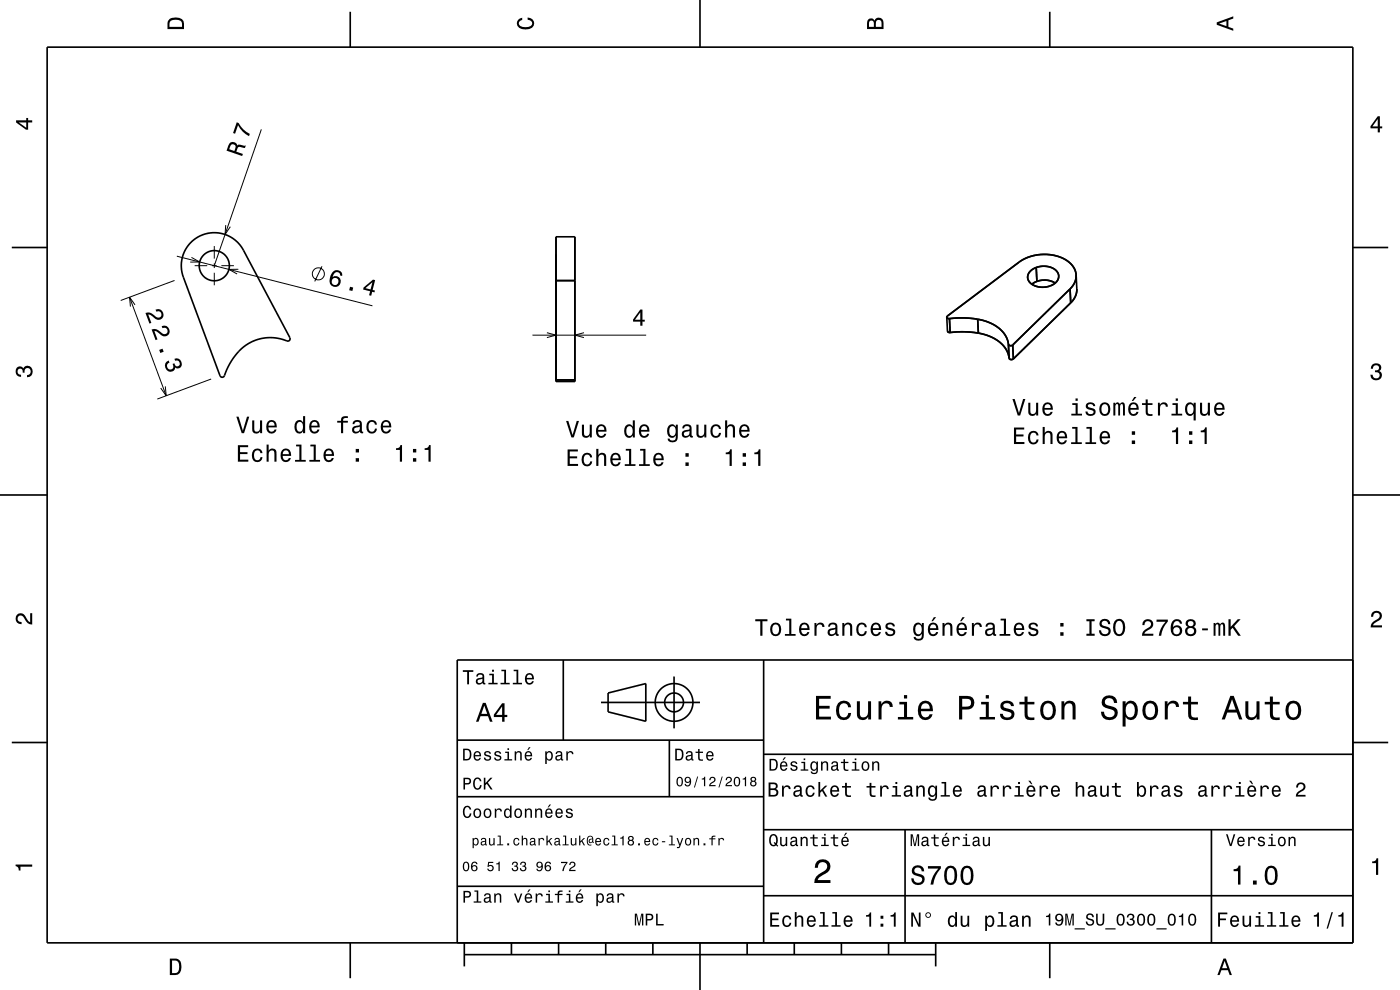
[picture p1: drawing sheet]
<svg xmlns="http://www.w3.org/2000/svg" width="297mm" height="210mm" viewBox="0 0 297 210" stroke-linecap="round" stroke-linejoin="round" font-family="sans-serif">
<g fill="none" stroke="#000" stroke-width=".21">
<path d="M55.4 27.4l-9.9 29M37 59.5l-11.4 4.2M37.5 54.3l41.5 10.6M40.6 54.6l1.8 1h-2M41.3 56.4h2.7M45 56.4h1M45.5 52.2v2.7M45.5 55.9v1M45.5 57.9v2.6M47 56.4h2.6M47.9 47.7l-.2 2 1.2-1.6M50.6 57.1h-2l1.7 1"/>
<path d="M68.3 56.5l-1.5 3.2M27.5 63l7.8 21M28.6 64.7l-1.1-1.7 .2 2M113 71.1h24.1M116 70.6l2 .5-2 .5M123.9 70.6l-1.9 .5 1.9 .5M35.1 82l.2 2-1.2-1.7M44.8 80.4l-11.4 4.2"/>
<circle cx="67.5" cy="58.1" r="1.28"/>
</g>
<g fill="none" stroke="#000" stroke-width=".35">
<path d="M10 10h277v190h-277zM74.3 2.5v7.5M148.5 0v10M222.7 2.5v7.5M2.5 52.5h7.5M40.4 51.5a7 7 0 0 1 11.2 1.6l9.9 18.5a.54 .54 0 0 1-.2 .7 .54 .54 0 0 1-.7-.1 9.5 9.5 0 0 0-11.8 4.9l-.9 1.8a1.06 1.06 0 0 1-.9 1.1l-.3-.3-7.8-20.9a7 7 0 0 1 1.5-7.3zM118 50.2h4v30.7h-4zM118 59.5h4M218.5 57.6a4.1 4.1 0 0 1 5.9 .3 2.13 2.13 0 0 1-1.7 2.8 3.6 3.6 0 0 1-4.6-1.5v-.9zM219.8 56.7l.2 3M220 59.7a4.5 4.5 0 0 1 3.8 .3 4.4 4.4 0 0 0-3.8-.3zM228.3 58.4l.1 2.9a3.8 3.8 0 0 1-1.3 2.9"/>
<path d="M287 52.5h7.5M200.9 67.3l.1 2.9 .2 .3h.4M201 67l-.1 .2 .1 .3 .4 .1M201 67l-.1 .4 .5 .2M201.4 67.6l3.1-.2 2.9 .3M201.4 67.6l.2 2.9M201.6 70.5l3-.1 3 .3M207.4 67.7h.1a7.4 7.4 0 0 1 6.4 4.8v.5M207.4 67.7l.2 3M207.6 70.7a7.4 7.4 0 0 1 6.4 4.8l.1 .5M213.9 73l.5 .3 .4-.1M213.9 73a.58 .58 0 0 0 .9 .2"/>
<path d="M213.9 73l.2 3M214.1 76a.58 .58 0 0 0 .9 .1M214.8 73.2l.2 2.9M218.9 60.3l1.1-.6zM227 61.3a3.7 3.7 0 0 0-1.1-6.3 9.5 9.5 0 0 0-9.7 .6l-15.2 11.4M227 61.3l.1 2.9M227 61.3l-12.2 11.9M227.1 64.2l-12.1 11.9M118 80.6h4M0 105h10M287 105h10M119.5 140v17"/>
<path d="M162 140v60M287 140h-190v60M2.5 157.5h7.5M97 157h65M127.5 149h21M129 147l8-2v8l-8-2zM142 157v12M143 143.5v11M287 157.5h7.5M97 169h65M162 176h125M162 160h125"/>
<path d="M192 176v24M257 176v24M97 188h65M162 190h125M74.3 200v7.5M98.5 202.5h100M98.5 200v5M108.5 200v2.5M118.5 200v2.5M128.5 200v2.5M138.5 200v2.5M148.5 200v10"/>
<path d="M158.5 200v2.5M168.5 200v2.5M178.5 200v2.5M188.5 200v2.5M198.5 200v5M222.7 200v7.5"/>
<circle cx="45.5" cy="56.4" r="3.2"/>
<circle cx="143" cy="149" r="2"/>
<circle cx="143" cy="149" r="4"/>
</g>
<g fill="#000">
<path d="M36 4a2.18 2.18 0 0 0-.5 2.2h3.5v-1.2a1.43 1.43 0 0 0-1.7-1.3zM36.3 4.4a2.15 2.15 0 0 1 2.2 .3l.1 1h-2.6v-1z" fill-rule="evenodd"/>
<path d="M109.9 4.2l.9-.4v.4a.7 .7 0 0 0-.7 .5 .7 .7 0 0 0 .3 .8 1.7 1.7 0 0 0 2.5-.5 .9 .9 0 0 0-1-.8v-.5a1.24 1.24 0 0 1 1.4 1.1 1.24 1.24 0 0 1-1 1.4 2.22 2.22 0 0 1-2.5-.7l-.2-.5z" fill-rule="evenodd"/>
<path d="M184.2 4.2l-.3 .7v1.3h3.5v-1.3a.98 .98 0 0 0-.7-1.1 .98 .98 0 0 0-1.2 .6 .84 .84 0 0 0-1.3-.2zM184.5 4.5a.54 .54 0 0 1 .6-.1 .54 .54 0 0 1 .3 .6v.7h-1zM185.9 4.4a.62 .62 0 0 1 .8-.1 .62 .62 0 0 1 .3 .6v.8h-1.2z" fill-rule="evenodd"/>
<path d="M258.1 4.7v.6l3.5 1.2v-.4l-1-.4v-1.4l1-.4v-.4zM258.6 5l1.6-.5v1z" fill-rule="evenodd"/>
<path d="M3.4 25.5v.5l2.1 1.5h.5v-1.5h.8v-.5h-.8v-.5h-.4v.5zM4 26h1.6v1.1z" fill-rule="evenodd"/>
<path d="M48.7 30.4l-.6 1.6 3.3 1.1 .1-.4-1.4-.5a.85 .85 0 0 1 1-1l.9 .2 .1-.5-1.5-.2-.3 .2v-.3a1 1 0 0 0-1.6-.2zM49.1 30.7a.61 .61 0 0 1 .7 .1 .61 .61 0 0 1 .1 .7l-.2 .5-1.1-.3z" fill-rule="evenodd"/>
<path d="M50.2 26l.4 .1a5.3 5.3 0 0 0 2.4 2.3l-.2 .5a5.2 5.2 0 0 1-2.3-2.3l-.6 1.8-.5-.2z" fill-rule="evenodd"/>
<path d="M292.3 24.7l-1.6 2.1v.4h1.6v.9h.4v-.9h.5v-.4h-.5v-2.1zM292.3 25.2v1.6h-1.1z" fill-rule="evenodd"/>
<path d="M70.7 57.6l-.4 .5a1.75 1.75 0 0 0 .5 2.7 1.15 1.15 0 0 0 1.5-1.2 1.15 1.15 0 0 0-1.7-.8 1.02 1.02 0 0 1 1.1-1.1 .58 .58 0 0 1 .4 .7l.5 .1a1.14 1.14 0 0 0-.6-1.1 1.14 1.14 0 0 0-1.3 .2zM70.3 59.7a.75 .75 0 0 1 1.5 0 .75 .75 0 0 1-1.5 0zM74.3 60.8l-.2 .8 .7 .1 .1-.7zM77.1 61l-.1 .4 1.5 .4-.2 .8 .4 .1 .3-.8 .4 .1 .1-.4-.4-.1 .5-2.1-.5-.1zM77.5 61.1l1.5-1.2-.4 1.5z" fill-rule="evenodd"/>
<path d="M30.9 66.4l.8 2.2 .4-.1-.7-1.8a2.24 2.24 0 0 1 1.6 1 1.14 1.14 0 0 0 1.7-1 1.14 1.14 0 0 0-1.7-1l.2 .4a.71 .71 0 0 1 .9 .2 .71 .71 0 0 1-.1 1 .71 .71 0 0 1-1-.2 1.8 1.8 0 0 0-2.1-.7zM32.2 69.9l.8 2.3 .4-.2-.7-1.8a2.2 2.2 0 0 1 1.6 1 1.14 1.14 0 0 0 1.7-1 1.14 1.14 0 0 0-1.7-1l.2 .4a.71 .71 0 0 1 .9 .2 .71 .71 0 0 1-.1 1 .71 .71 0 0 1-1-.2 1.8 1.8 0 0 0-2.1-.7zM33.8 74.2l.2 .7 .7-.3-.2-.6zM35.3 76.7a1.21 1.21 0 0 0 0 1.7 1.21 1.21 0 0 0 1.7 .1l.2-.5a.9 .9 0 0 0 1.1-.1 .9 .9 0 0 0 .2-1.2 1.05 1.05 0 0 0-1.5-.6l.2 .4a.62 .62 0 0 1 .8 .1 .62 .62 0 0 1 0 .8 .62 .62 0 0 1-.8 .1l-.2-.4-.4 .1a.72 .72 0 0 1-.1 1 .72 .72 0 0 1-1-.1 .72 .72 0 0 1 .2-1l.2-.2-.1-.4z" fill-rule="evenodd"/>
<path d="M135.8 65.7l-1.5 2.1v.4h1.5v.9h.5v-.9h.5v-.4h-.5v-2.1zM135.8 66.3v1.5h-1.1z" fill-rule="evenodd"/>
<path d="M291.1 77.4a1.08 1.08 0 0 1 1.4-.2 1.08 1.08 0 0 1 .4 1.2l-.3 .3a1.06 1.06 0 0 1 .5 1.3 1.06 1.06 0 0 1-1.2 .7 1.1 1.1 0 0 1-1.2-1.2h.5a.71 .71 0 0 0 1 .8 .71 .71 0 0 0 .1-1.3h-.6v-.4a.61 .61 0 0 0 .8-.3 .61 .61 0 0 0-.2-.8 .61 .61 0 0 0-.9 .2l-.1 .5h-.5z" fill-rule="evenodd"/>
<path d="M3.6 78a.86 .86 0 0 1 1.4 .2 1.06 1.06 0 0 1 1.2-.6 1.06 1.06 0 0 1 .7 1.2 1.1 1.1 0 0 1-1.2 1.2v-.4a.71 .71 0 0 0 .8-1 .71 .71 0 0 0-1.3-.1v.6h-.4a.61 .61 0 0 0-.3-.8 .61 .61 0 0 0-.8 .2 .61 .61 0 0 0 .2 .8l.6 .2v.4a1.15 1.15 0 0 1-1.2-.6 1.15 1.15 0 0 1 .3-1.3z" fill-rule="evenodd"/>
<path d="M50.5 94.4v3.5h2.2v-.4h-1.8v-1.2h1.6v-.4h-1.6v-1h1.7v-.5zM53.7 95.5a1.53 1.53 0 0 0 .9 2.5 1.05 1.05 0 0 0 1.1-1h-.4a.67 .67 0 0 1-.7 .6 .67 .67 0 0 1-.7-.6 1.12 1.12 0 0 1 .7-1.5 .6 .6 0 0 1 .6 .6h.5a1.09 1.09 0 0 0-.8-.9 1.09 1.09 0 0 0-1.2 .3zM56.6 94.3v3.6h.4v-1.5a.63 .63 0 0 1 .5-.9 .63 .63 0 0 1 .7 .7v1.7h.5v-1.7a.88 .88 0 0 0-.6-1 .88 .88 0 0 0-1.1 .4v-1.3zM59.8 95.5a1.54 1.54 0 0 0 .8 2.5 1.05 1.05 0 0 0 1.1-.8h-.4l-.3 .3-.3 .1a.75 .75 0 0 1-.7-.9h1.8a1.16 1.16 0 0 0-.5-1.4 1.16 1.16 0 0 0-1.5 .2zM60.2 95.7a.66 .66 0 0 1 .8-.1 .66 .66 0 0 1 .3 .7h-1.3zM62.8 94.3v.4h.7v2.9h-.9v.3h2.3v-.3h-.9v-3.3zM65.8 94.3v.4h.7v2.9h-.9v.3h2.3v-.3h-.9v-3.3zM68.9 95.5a1.54 1.54 0 0 0 .8 2.5 1.06 1.06 0 0 0 1.1-.8h-.4l-.2 .3-.4 .1a.75 .75 0 0 1-.7-.9h1.8a1.16 1.16 0 0 0-.5-1.4 1.16 1.16 0 0 0-1.5 .2zM69.3 95.7a.66 .66 0 0 1 .8-.1 .66 .66 0 0 1 .3 .7h-1.3zM75.5 97.2v.7h.7v-.7zM75.5 95.2v.8h.7v-.8z" fill-rule="evenodd"/>
<path d="M50.1 88.4l1.2 3.5h.5l1.1-3.5h-.5l-.9 3-.9-3zM53.5 89.2v1.8a.89 .89 0 0 0 .6 .9 .89 .89 0 0 0 1.1-.4v.4h.4v-2.7h-.4v1.5a.65 .65 0 0 1-.4 .8 .65 .65 0 0 1-.8-.3l-.1-2zM56.8 89.5a1.54 1.54 0 0 0 .8 2.5 1.06 1.06 0 0 0 1.1-.9h-.5l-.2 .4-.4 .1a.76 .76 0 0 1-.7-.9h1.8a1.17 1.17 0 0 0-.5-1.4 1.17 1.17 0 0 0-1.4 .2zM57.1 89.7a.66 .66 0 0 1 .8-.1 .66 .66 0 0 1 .4 .7h-1.4zM62.7 89.5a1.57 1.57 0 0 0 .8 2.5l.5-.1 .3-.4v.4h.4v-3.6h-.4v1.3a.89 .89 0 0 0-1.6-.1zM63.1 89.8a.62 .62 0 0 1 .7-.3 .62 .62 0 0 1 .4 .6 1.11 1.11 0 0 1-.6 1.5 1.19 1.19 0 0 1-.5-1.8zM65.9 89.5a1.54 1.54 0 0 0 .8 2.5 1.06 1.06 0 0 0 1.1-.9h-.5l-.2 .4-.4 .1a.76 .76 0 0 1-.7-.9h1.8a1.16 1.16 0 0 0-.5-1.4 1.16 1.16 0 0 0-1.4 .2zM66.2 89.7a.66 .66 0 0 1 .8-.1 .66 .66 0 0 1 .4 .7h-1.4zM71.5 89.3v.3h.8v2.3h.5v-2.3h1v-.3h-1v-.4l.3-.2h.7v-.4a1.04 1.04 0 0 0-1.5 .7v.3zM75.1 89.3l-.3 .7h.4a.55 .55 0 0 1 .7-.6 .55 .55 0 0 1 .3 .8l-.2 .1a1 1 0 0 0-1 .2 1 1 0 0 0-.3 1 .94 .94 0 0 0 1.7 0l.1 .3 .5 .1v-.3l-.2-.1v-1.6a1.02 1.02 0 0 0-1.7-.6zM75.2 90.8l1.1-.3a.77 .77 0 0 1-.2 .9 .77 .77 0 0 1-.9 .1zM78 89.5a1.53 1.53 0 0 0 .9 2.5 1.05 1.05 0 0 0 1.1-1.1h-.5a.67 .67 0 0 1-.6 .7 .67 .67 0 0 1-.7-.6 1.12 1.12 0 0 1 .7-1.5 .6 .6 0 0 1 .6 .6h.5a1.09 1.09 0 0 0-.8-1 1.09 1.09 0 0 0-1.2 .4zM81.1 89.5a1.54 1.54 0 0 0 .8 2.5 1.06 1.06 0 0 0 1.1-.9h-.5l-.2 .4-.4 .1a.76 .76 0 0 1-.7-.9h1.8a1.17 1.17 0 0 0-.5-1.4 1.17 1.17 0 0 0-1.4 .2zM81.4 89.7a.66 .66 0 0 1 .8-.1 .66 .66 0 0 1 .3 .7h-1.3z" fill-rule="evenodd"/>
<path d="M84 95.1v.3h.8v2.5h.5v-3.5h-.4a.77 .77 0 0 1-.9 .7zM87.6 97.2v.7h.7v-.7zM87.6 95.2v.8h.7v-.8zM90.1 95.1v.3h.8v2.5h.5v-3.5h-.4a.77 .77 0 0 1-.9 .7z" fill-rule="evenodd"/>
<path d="M120.4 95.3v3.5h2.2v-.4h-1.7v-1.2h1.5v-.4h-1.5v-1h1.7v-.5zM123.7 96.4a1.53 1.53 0 0 0 .8 2.5 1.05 1.05 0 0 0 1.1-1h-.4a.67 .67 0 0 1-.6 .6 .67 .67 0 0 1-.7-.6 1.12 1.12 0 0 1 .6-1.5 .6 .6 0 0 1 .7 .6h.4a1.09 1.09 0 0 0-.7-.9 1.09 1.09 0 0 0-1.2 .3zM126.5 95.2v3.6h.4v-1.5a.63 .63 0 0 1 .4-.8 .63 .63 0 0 1 .8 .3l.1 2h.4v-1.7a.88 .88 0 0 0-.6-1 .88 .88 0 0 0-1.1 .4v-1.3zM129.8 96.4a1.54 1.54 0 0 0 .8 2.5 1.06 1.06 0 0 0 1.1-.8h-.5l-.2 .3-.4 .1a.75 .75 0 0 1-.7-.9h1.8a1.17 1.17 0 0 0-.5-1.4 1.17 1.17 0 0 0-1.4 .2zM130.1 96.6a.66 .66 0 0 1 .8-.1 .66 .66 0 0 1 .3 .7h-1.3zM132.8 95.2v.4h.7v2.9h-1v.3h2.3v-.3h-.9v-3.3zM135.8 95.2v.4h.7v2.9h-.9v.3h2.2v-.3h-.9v-3.3zM138.9 96.4a1.54 1.54 0 0 0 .8 2.5 1.06 1.06 0 0 0 1.1-.8h-.5l-.2 .3-.4 .1a.75 .75 0 0 1-.7-.9h1.8a1.17 1.17 0 0 0-.5-1.4 1.17 1.17 0 0 0-1.4 .2zM139.2 96.6a.66 .66 0 0 1 .8-.1 .66 .66 0 0 1 .3 .7h-1.3zM145.4 98.1v.7h.7v-.7zM145.4 96.1v.8h.7v-.8z" fill-rule="evenodd"/>
<path d="M120.1 89.3l1.1 3.5h.5l1.1-3.5h-.4l-.9 3-.9-3zM123.4 90.1v1.8a.89 .89 0 0 0 .7 .9 .89 .89 0 0 0 1-.4v.4h.5v-2.7h-.5v1.5a.64 .64 0 0 1-.4 .8 .64 .64 0 0 1-.8-.3v-2zM126.7 90.4a1.54 1.54 0 0 0 .8 2.5 1.05 1.05 0 0 0 1.1-.9h-.4l-.2 .4-.4 .1a.75 .75 0 0 1-.7-.9h1.8a1.16 1.16 0 0 0-.5-1.4 1.16 1.16 0 0 0-1.5 .2zM127.1 90.6a.66 .66 0 0 1 .8-.1 .66 .66 0 0 1 .3 .7h-1.3zM132.7 90.4a1.57 1.57 0 0 0 .8 2.5l.4-.1 .3-.4v.4h.5v-3.6h-.5v1.3a.89 .89 0 0 0-1.5-.1zM133 90.7a.62 .62 0 0 1 .7-.3 .62 .62 0 0 1 .5 .6 1.11 1.11 0 0 1-.7 1.5 1.19 1.19 0 0 1-.5-1.8zM135.8 90.4a1.54 1.54 0 0 0 .8 2.5 1.05 1.05 0 0 0 1.1-.9h-.4l-.2 .4-.4 .1a.75 .75 0 0 1-.7-.9h1.8a1.16 1.16 0 0 0-.5-1.4 1.16 1.16 0 0 0-1.5 .2zM136.2 90.6a.66 .66 0 0 1 .8-.1 .66 .66 0 0 1 .3 .7h-1.3zM141.8 90.4a1.57 1.57 0 0 0 .8 2.5l.4-.1 .4-.4a.73 .73 0 0 1-.3 1 .73 .73 0 0 1-1-.4h-.5a1.1 1.1 0 0 0 1.3 .9 1.1 1.1 0 0 0 .9-1.2v-2.6h-.4v.4l-.4-.4a.89 .89 0 0 0-1.2 .3zM142.2 90.7a.63 .63 0 0 1 .6-.3 .63 .63 0 0 1 .5 .6 1.11 1.11 0 0 1-.7 1.5 1.2 1.2 0 0 1-.4-1.8zM145 90.2l-.3 .7h.4a.55 .55 0 0 1 .7-.6 .55 .55 0 0 1 .4 .8l-.2 .1a1 1 0 0 0-1.1 .2 1 1 0 0 0-.2 1 .93 .93 0 0 0 1.6 0l.1 .3 .6 .1v-.3l-.3-.1v-1.6a1.02 1.02 0 0 0-.7-.8 1.02 1.02 0 0 0-1 .2zM145.2 91.7l1.1-.3a.77 .77 0 0 1-.2 .9 .77 .77 0 0 1-.9 .1l-.1-.4zM147.7 90.1v1.8a.89 .89 0 0 0 .7 .9 .89 .89 0 0 0 1-.4v.4h.4v-2.7h-.4v1.5a.64 .64 0 0 1-.4 .8 .64 .64 0 0 1-.8-.3v-2zM151 90.4a1.53 1.53 0 0 0 .9 2.5 1.06 1.06 0 0 0 1.1-1.1h-.5a.67 .67 0 0 1-.6 .7 .67 .67 0 0 1-.7-.6 1.12 1.12 0 0 1 .7-1.5 .6 .6 0 0 1 .6 .6h.5a1.09 1.09 0 0 0-.8-1 1.09 1.09 0 0 0-1.2 .4zM153.8 89.2v3.6h.5v-1.6a.64 .64 0 0 1 .4-.7 .64 .64 0 0 1 .8 .3v2h.4v-1.8a.88 .88 0 0 0-.6-1 .88 .88 0 0 0-1 .5v-1.3zM157.1 90.4a1.54 1.54 0 0 0 .8 2.5 1.06 1.06 0 0 0 1.1-.9h-.5l-.2 .4-.4 .1a.76 .76 0 0 1-.7-.9h1.8a1.16 1.16 0 0 0-.5-1.4 1.16 1.16 0 0 0-1.4 .2zM157.4 90.6a.66 .66 0 0 1 .8-.1 .66 .66 0 0 1 .4 .7h-1.4z" fill-rule="evenodd"/>
<path d="M154 96v.3h.8v2.5h.4v-3.5h-.3a.77 .77 0 0 1-.9 .7zM157.6 98.1v.7h.7v-.7zM157.6 96.1v.8h.7v-.8zM160 96v.3h.8v2.5h.5v-3.5h-.3a.77 .77 0 0 1-1 .7z" fill-rule="evenodd"/>
<path d="M215.1 90.7v3.5h2.2v-.4h-1.7v-1.2h1.5v-.4h-1.5v-1.1h1.7v-.4zM218.4 91.8a1.53 1.53 0 0 0 .8 2.5 1.06 1.06 0 0 0 1.1-1.1h-.4a.67 .67 0 0 1-.6 .7 .67 .67 0 0 1-.7-.6 1.12 1.12 0 0 1 .6-1.5 .6 .6 0 0 1 .7 .6h.4a1.09 1.09 0 0 0-.7-1 1.09 1.09 0 0 0-1.2 .4zM221.2 90.6v3.6h.4v-1.6a.63 .63 0 0 1 .4-.8 .63 .63 0 0 1 .8 .4v2h.5v-1.8a.88 .88 0 0 0-.6-1 .88 .88 0 0 0-1.1 .5v-1.3zM224.5 91.8a1.55 1.55 0 0 0 .8 2.5 1.06 1.06 0 0 0 1-.9h-.4l-.2 .4-.4 .1a.76 .76 0 0 1-.7-.9h1.8a1.17 1.17 0 0 0-.5-1.4 1.17 1.17 0 0 0-1.4 .2zM224.8 92a.66 .66 0 0 1 .8-.1 .66 .66 0 0 1 .3 .7h-1.3zM227.4 90.6v.3h.7v2.9h-.9v.4h2.3v-.4h-.9v-3.2zM230.5 90.6v.3h.7v2.9h-.9v.4h2.2v-.4h-.9v-3.2zM233.6 91.8a1.54 1.54 0 0 0 .8 2.5 1.06 1.06 0 0 0 1.1-.9h-.5l-.2 .4-.4 .1a.76 .76 0 0 1-.7-.9h1.8a1.17 1.17 0 0 0-.5-1.4 1.17 1.17 0 0 0-1.4 .2zM233.9 92a.66 .66 0 0 1 .8-.1 .66 .66 0 0 1 .3 .7h-1.3zM240.1 93.4v.8h.7v-.8zM240.1 91.5v.7h.7v-.7z" fill-rule="evenodd"/>
<path d="M214.8 84.6l1.1 3.5h.5l1.1-3.5h-.5l-.8 3-.9-3zM218.1 85.4v1.8a.89 .89 0 0 0 .7 1 .89 .89 0 0 0 1-.5v.4h.4v-2.7h-.4v1.6a.64 .64 0 0 1-.4 .8 .64 .64 0 0 1-.8-.3v-2.1zM221.4 85.7a1.54 1.54 0 0 0 .8 2.5 1.06 1.06 0 0 0 1.1-.8h-.4l-.3 .3-.3 .1a.76 .76 0 0 1-.7-.9h1.8a1.16 1.16 0 0 0-.5-1.4 1.16 1.16 0 0 0-1.5 .2zM221.8 85.9a.66 .66 0 0 1 .8-.1 .66 .66 0 0 1 .3 .7h-1.3zM227.5 85.5v.4h.7v1.9h-.9v.3h2.2v-.3h-.9v-2.3zM228.2 84.5v.5h.4v-.5zM230.6 85.6a.75 .75 0 0 0-.2 .8 .75 .75 0 0 0 .7 .5l.9 .3a.63 .63 0 0 1-.6 .7 .63 .63 0 0 1-.7-.6h-.4a1.07 1.07 0 0 0 1.2 .9 1.07 1.07 0 0 0 .9-1.2l-.4-.3-1.1-.4a.54 .54 0 0 1 .4-.6 .54 .54 0 0 1 .6 .5h.5a1.03 1.03 0 0 0-.7-.9 1.03 1.03 0 0 0-1.1 .3zM233.5 85.7a1.53 1.53 0 0 0 .9 2.5 1.48 1.48 0 0 0 1.2-1.4 1.48 1.48 0 0 0-1.2-1.5l-.5 .1zM233.8 86a.67 .67 0 0 1 .8-.2 .67 .67 0 0 1 .5 .5 1.11 1.11 0 0 1-.7 1.5 1.17 1.17 0 0 1-.6-1.8zM236.2 85.4v2.7h.4v-1.8a.49 .49 0 0 1 .4-.6l.2 .3v2.1h.4v-2l.4-.4 .2 .1v.4v1.9h.4v-1.8a.69 .69 0 0 0-.5-1l-.5 .4-.2-.3-.3-.1-.5 .4v-.3zM240.6 84.2l-.5 .9h.3l.7-.9zM239.6 85.7a1.55 1.55 0 0 0 .8 2.5 1.07 1.07 0 0 0 1.1-.8h-.4l-.2 .3-.4 .1a.76 .76 0 0 1-.7-.9h1.8a1.17 1.17 0 0 0-.5-1.4 1.17 1.17 0 0 0-1.5 .2zM240 85.9a.66 .66 0 0 1 .8-.1 .66 .66 0 0 1 .3 .7h-1.3zM243 84.7v.8h-.7v.4h.7l.1 1.8a1.04 1.04 0 0 0 1.4 .5v-.4a.68 .68 0 0 1-1-.3v-1.6h1v-.4h-1v-.8zM245.6 85.4v2.7h.5v-1.5a.66 .66 0 0 1 .3-.8 .66 .66 0 0 1 .9 .2v.3h.5a.89 .89 0 0 0-.7-.9 .89 .89 0 0 0-1.1 .5v-.5zM248.7 85.5v.4h.7v1.9h-.9v.3h2.3v-.3h-.9v-2.3zM249.4 84.5v.5h.5v-.5zM251.7 85.7a1.57 1.57 0 0 0 .7 2.5l.5-.1 .3-.4v1.5h.5v-3.8h-.5v.4l-.1-.2a.88 .88 0 0 0-1.4 .1zM252 86a.62 .62 0 0 1 .7-.2 .62 .62 0 0 1 .5 .5 1.12 1.12 0 0 1-.7 1.5 1.19 1.19 0 0 1-.5-1.8zM254.6 85.4v1.8a.89 .89 0 0 0 .6 1 .89 .89 0 0 0 1.1-.5v.4h.4v-2.7h-.5v1.6a.65 .65 0 0 1-.4 .8 .65 .65 0 0 1-.8-.3v-2.1zM257.9 85.7a1.54 1.54 0 0 0 .8 2.5 1.07 1.07 0 0 0 1-.8h-.4l-.2 .3-.4 .1a.76 .76 0 0 1-.7-.9h1.8a1.17 1.17 0 0 0-.5-1.4 1.17 1.17 0 0 0-1.4 .2zM258.2 85.9a.66 .66 0 0 1 .8-.1 .66 .66 0 0 1 .3 .7h-1.3z" fill-rule="evenodd"/>
<path d="M248.7 91.3v.4h.8v2.5h.4v-3.5h-.3a.78 .78 0 0 1-.9 .6zM252.2 93.4v.8h.7v-.8zM252.2 91.5v.7h.7v-.7zM254.7 91.3v.4h.8v2.5h.5v-3.5h-.3a.77 .77 0 0 1-1 .6z" fill-rule="evenodd"/>
<path d="M3.6 130.4a1.22 1.22 0 0 1 2 .7l.4 .6 .4 .3v-1.9h.4v2.4a1.8 1.8 0 0 1-1.7-1.4 .71 .71 0 0 0-.9-.5 .71 .71 0 0 0-.5 .8 .71 .71 0 0 0 .9 .5v.5a1.18 1.18 0 0 1-1.2-.7 1.18 1.18 0 0 1 .2-1.3z" fill-rule="evenodd"/>
<path d="M160.2 131.4v.4h1.1v3.1h.4v-3.1h1.1v-.4zM163.7 132.4a1.53 1.53 0 0 0 .9 2.6 1.48 1.48 0 0 0 1.1-1.5 1.48 1.48 0 0 0-1.1-1.4l-.5 .1zM164 132.7a.67 .67 0 0 1 .7-.2 .67 .67 0 0 1 .5 .5 1.11 1.11 0 0 1-.6 1.6 1.17 1.17 0 0 1-.6-1.9zM166.7 131.2v.4h.7v2.9h-.9v.4h2.3v-.4h-.9v-3.3zM169.8 132.4a1.55 1.55 0 0 0 .8 2.6 1.07 1.07 0 0 0 1.1-.9h-.4l-.3 .3-.3 .2a.76 .76 0 0 1-.7-1h1.7a1.17 1.17 0 0 0-.4-1.3 1.17 1.17 0 0 0-1.5 .1zM170.2 132.7a.66 .66 0 0 1 .8-.2 .66 .66 0 0 1 .3 .8h-1.3zM172.8 132.2v2.7h.4v-1.6a.66 .66 0 0 1 .4-.8 .66 .66 0 0 1 .8 .3l.1 .2h.4a.89 .89 0 0 0-.7-.9 .89 .89 0 0 0-1 .5v-.4zM175.9 132.3l-.2 .6h.4a.55 .55 0 0 1 .7-.5 .55 .55 0 0 1 .3 .8h-.2a1 1 0 0 0-1 .2 1 1 0 0 0-.3 1.1 .93 .93 0 0 0 1.7 0l.1 .3 .5 .1v-.4h-.2v-1.6a1.02 1.02 0 0 0-.7-.8 1.02 1.02 0 0 0-1.1 .2zM176.1 133.8l1.1-.3a.77 .77 0 0 1-.2 .9 .77 .77 0 0 1-.9 0l-.1-.3zM178.7 132.2v2.7h.4v-1.6a.63 .63 0 0 1 .6-.9 .63 .63 0 0 1 .7 .8v1.7h.4v-1.8a.89 .89 0 0 0-.6-1 .89 .89 0 0 0-1.1 .5v-.4zM182 132.4a1.53 1.53 0 0 0 .8 2.6 1.07 1.07 0 0 0 1.1-1.1h-.4a.67 .67 0 0 1-.7 .7 .67 .67 0 0 1-.7-.6 1.11 1.11 0 0 1 .7-1.6 .59 .59 0 0 1 .7 .6h.4a1.09 1.09 0 0 0-.8-.9 1.09 1.09 0 0 0-1.1 .3zM185 132.4a1.55 1.55 0 0 0 .8 2.6 1.07 1.07 0 0 0 1.1-.9h-.5l-.2 .3-.4 .2a.76 .76 0 0 1-.6-1h1.7a1.17 1.17 0 0 0-.5-1.3 1.17 1.17 0 0 0-1.4 .1zM185.3 132.7a.66 .66 0 0 1 .8-.2 .66 .66 0 0 1 .4 .8h-1.3zM188.1 132.3a.75 .75 0 0 0-.2 .8 .75 .75 0 0 0 .7 .5l.9 .4a.63 .63 0 0 1-.6 .6 .63 .63 0 0 1-.7-.6h-.4a1.07 1.07 0 0 0 1.2 .9 1.07 1.07 0 0 0 .9-1.2l-.4-.3-1.1-.3a.53 .53 0 0 1 .4-.7 .53 .53 0 0 1 .6 .5h.5a1.03 1.03 0 0 0-.7-.9 1.03 1.03 0 0 0-1.1 .3zM194 132.4a1.58 1.58 0 0 0 .8 2.6l.4-.2 .4-.4a.73 .73 0 0 1-.4 1 .73 .73 0 0 1-.9-.3h-.5a1.1 1.1 0 0 0 1.3 .8 1.1 1.1 0 0 0 .9-1.2v-2.5h-.4v.4l-.4-.4a.9 .9 0 0 0-1.2 .2zM194.3 132.7a.63 .63 0 0 1 .7-.2 .63 .63 0 0 1 .5 .6 1.11 1.11 0 0 1-.7 1.5 1.19 1.19 0 0 1-.5-1.9zM198.1 130.9l-.5 .9h.3l.7-.9zM197.1 132.4a1.54 1.54 0 0 0 .8 2.6 1.06 1.06 0 0 0 1.1-.9h-.4l-.2 .3-.4 .2a.76 .76 0 0 1-.7-1h1.8a1.16 1.16 0 0 0-.5-1.3 1.16 1.16 0 0 0-1.5 .1zM197.5 132.7a.66 .66 0 0 1 .8-.2 .66 .66 0 0 1 .3 .8h-1.3zM199.9 132.2v2.7h.5v-1.6a.63 .63 0 0 1 .5-.9 .63 .63 0 0 1 .7 .8v1.7h.4v-1.8a.89 .89 0 0 0-.6-1 .89 .89 0 0 0-1 .5v-.4zM204.2 130.9l-.5 .9h.3l.7-.9zM203.2 132.4a1.54 1.54 0 0 0 .8 2.6 1.07 1.07 0 0 0 1.1-.9h-.4l-.3 .3-.3 .2a.76 .76 0 0 1-.7-1h1.7a1.16 1.16 0 0 0-.4-1.3 1.16 1.16 0 0 0-1.5 .1zM203.6 132.7a.66 .66 0 0 1 .8-.2 .66 .66 0 0 1 .3 .8h-1.3zM206.2 132.2v2.7h.4v-1.6a.66 .66 0 0 1 .4-.8 .66 .66 0 0 1 .8 .3v.2h.5a.89 .89 0 0 0-.7-.9 .89 .89 0 0 0-1 .5v-.4zM209.3 132.3l-.2 .6h.4a.55 .55 0 0 1 .6-.5 .55 .55 0 0 1 .4 .8h-.2a1 1 0 0 0-1 .2 1 1 0 0 0-.3 1.1 .93 .93 0 0 0 1.7 0l.1 .3 .5 .1v-.4h-.2v-1.6a1.02 1.02 0 0 0-.7-.8 1.02 1.02 0 0 0-1.1 .2zM209.5 133.8l1.1-.3a.77 .77 0 0 1-.2 .9 .77 .77 0 0 1-.9 0zM212.3 131.2v.4h.7v2.9h-.9v.4h2.2v-.4h-.9v-3.3zM215.4 132.4a1.55 1.55 0 0 0 .8 2.6 1.07 1.07 0 0 0 1-.9h-.4l-.2 .3-.4 .2a.76 .76 0 0 1-.7-1h1.8a1.17 1.17 0 0 0-.5-1.3 1.17 1.17 0 0 0-1.4 .1zM215.7 132.7a.66 .66 0 0 1 .8-.2 .66 .66 0 0 1 .3 .8h-1.3zM218.4 132.3a.75 .75 0 0 0-.2 .8 .75 .75 0 0 0 .7 .5l.9 .4a.63 .63 0 0 1-.6 .6 .63 .63 0 0 1-.6-.6h-.5a1.07 1.07 0 0 0 1.2 .9 1.07 1.07 0 0 0 .9-1.2l-.4-.3-1.1-.3a.54 .54 0 0 1 .5-.7 .54 .54 0 0 1 .6 .5h.4a1.03 1.03 0 0 0-.7-.9 1.03 1.03 0 0 0-1.1 .3zM224.9 134.1v.8h.7v-.8zM224.9 132.2v.7h.7v-.7zM230.5 131.4v.4h.6v2.6h-.6v.5h1.7v-.5h-.6v-2.6h.6v-.4zM233.5 131.6a.97 .97 0 0 0-.2 1 .97 .97 0 0 0 .9 .6 .77 .77 0 0 1 .9 1 .83 .83 0 0 1-.9 .3 .83 .83 0 0 1-.6-.8h-.5a1.21 1.21 0 0 0 1.5 1.3 1.21 1.21 0 0 0 .8-1.8l-.9-.3a.71 .71 0 0 1-.8-.7 .7 .7 0 0 1 .8-.5 .7 .7 0 0 1 .6 .7h.4a1.17 1.17 0 0 0-.7-1.1 1.17 1.17 0 0 0-1.3 .3zM236.5 131.7a2.52 2.52 0 0 0 .4 3.1 1.21 1.21 0 0 0 1.7-.9 1.93 1.93 0 0 0-.9-2.6l-.8 .1zM237.1 131.8l.3-.1a1.7 1.7 0 0 1 .3 2.7l-.3 .1a1.13 1.13 0 0 1-.8-1.4l.1-.6zM242.7 131.7l-.4 .9h.5a.7 .7 0 0 1 .5-.8 .7 .7 0 0 1 .9 .5 .7 .7 0 0 1-.5 .8 1.8 1.8 0 0 0-1.4 1.8h2.4v-.5h-1.9a2.23 2.23 0 0 1 1.4-1.1 1.13 1.13 0 0 0 .1-1.7 1.13 1.13 0 0 0-1.6 .1zM245.3 131.4v.5h2a5.1 5.1 0 0 0-1.5 3h.5a5.2 5.2 0 0 1 1.4-3v-.5zM248.9 131.6a2.39 2.39 0 0 0 .2 3.3 1.16 1.16 0 0 0 1.5-.4 1.16 1.16 0 0 0-.2-1.5 1.16 1.16 0 0 0-1.6 0 1.02 1.02 0 0 1 .9-1.3 .58 .58 0 0 1 .6 .6h.5a1.11 1.11 0 0 0-.8-.9 1.11 1.11 0 0 0-1.1 .2zM248.8 133.8a.75 .75 0 0 1 1.5 0 .75 .75 0 0 1-1.5 0zM251.8 131.6a.83 .83 0 0 0 .2 1.4 1.11 1.11 0 0 0-.5 1.5 1.11 1.11 0 0 0 1.6 .4 1.03 1.03 0 0 0 .7-.9 1.03 1.03 0 0 0-.6-1 .89 .89 0 0 0 .4-1.1 .89 .89 0 0 0-1-.6zM251.9 133.9a.71 .71 0 0 1 1.4 0 .71 .71 0 0 1-1.4 0zM252 132.3a.6 .6 0 0 1 1.2 0 .6 .6 0 0 1-1.2 0zM255 133.3v.4h1.2v-.4zM257.5 132.2v2.7h.4v-1.9a.49 .49 0 0 1 .3-.6l.3 .3v2.2h.4v-2.1l.3-.4 .2 .2 .1 .4v1.9h.4v-1.9a.69 .69 0 0 0-.5-.9l-.6 .3-.2-.2-.3-.1-.5 .3v-.2zM260.6 131.4v3.5h.5v-1.3l.4-.4 1.2 1.7h.5l-1.4-2.1 1.4-1.4h-.6l-1.5 1.6v-1.6z" fill-rule="evenodd"/>
<path d="M291.2 129.9a1.18 1.18 0 0 1 1.9 .3 1.18 1.18 0 0 1-1 1.7l-.5 .3-.3 .5h1.9v.4h-2.4a1.8 1.8 0 0 1 1.4-1.8 .71 .71 0 0 0 .5-.8 .71 .71 0 0 0-.9-.5 .71 .71 0 0 0-.5 .8h-.4z" fill-rule="evenodd"/>
<path d="M98.2 158.8v2.5h.9a1.37 1.37 0 0 0 .7-2.2 1.56 1.56 0 0 0-1.6-.3zM98.6 159.1a.98 .98 0 0 1 1.1 .7 .98 .98 0 0 1-.6 1.2h-.5zM100.7 159.6a1.04 1.04 0 0 0-.2 1.2 1.04 1.04 0 0 0 1 .5l.5-.5h-.3l-.4 .3a.54 .54 0 0 1-.5-.7h1.3a.83 .83 0 0 0-.4-.9 .83 .83 0 0 0-1 .1zM100.9 159.7l.2-.1a.47 .47 0 0 1 .5 .1 .47 .47 0 0 1 .1 .5h-.9zM102.9 159.5l-.2 .1a.69 .69 0 0 0 .9 .9l.2 .1a.43 .43 0 0 1-.4 .5 .43 .43 0 0 1-.4-.4h-.3a.74 .74 0 0 0 .9 .7 .74 .74 0 0 0 .5-1l-1-.4a.38 .38 0 0 1 .3-.5 .38 .38 0 0 1 .4 .4h.3a.78 .78 0 0 0-1.2-.4zM105.1 159.5l-.2 .1a.69 .69 0 0 0 .9 .9l.2 .1a.43 .43 0 0 1-.4 .5 .43 .43 0 0 1-.5-.4h-.3a.74 .74 0 0 0 .9 .7 .74 .74 0 0 0 .5-1l-.9-.4a.38 .38 0 0 1 .3-.5 .38 .38 0 0 1 .4 .4h.3a.77 .77 0 0 0-1.2-.4zM107.2 159.4v.3h.5v1.3h-.7v.3h1.6v-.3h-.6v-1.6zM107.7 158.7v.4h.3v-.4zM109.2 159.4v1.9h.3v-1.1a.45 .45 0 0 1 .4-.6 .45 .45 0 0 1 .5 .5v1.2h.3v-1.3a.63 .63 0 0 0-.5-.7 .63 .63 0 0 0-.7 .4v-.3zM112.2 158.5l-.4 .6h.3l.5-.6zM111.5 159.6a1.04 1.04 0 0 0-.2 1.2 1.04 1.04 0 0 0 1.1 .5l.5-.5h-.3l-.5 .3a.54 .54 0 0 1-.5-.7h1.3a.83 .83 0 0 0-.4-.9 .83 .83 0 0 0-1 .1zM111.8 159.7l.1-.1a.48 .48 0 0 1 .5 .1 .48 .48 0 0 1 .2 .5h-1zM115.7 159.4v2.7h.3v-1.1a.66 .66 0 0 0 .7 .4 .66 .66 0 0 0 .5-.6 .91 .91 0 0 0 0-1.1 .91 .91 0 0 0-1-.3l-.2 .3v-.3zM116.1 159.8a.45 .45 0 0 1 .5-.2 .45 .45 0 0 1 .3 .4 .65 .65 0 0 1 .1 .8 .65 .65 0 0 1-.7 .2 .98 .98 0 0 1-.2-1.2zM118.1 159.5l-.2 .4h.3a.39 .39 0 0 1 .4-.3 .39 .39 0 0 1 .3 .5h-.1a.65 .65 0 0 0-1 .4 .65 .65 0 0 0 .6 .9l.6-.3 .1 .2h.4v-.2l-.2-.1v-1.1a.72 .72 0 0 0-.5-.6 .72 .72 0 0 0-.7 .2zM118.2 160.6l.8-.3a.55 .55 0 0 1-.2 .7 .55 .55 0 0 1-.6 0zM120.1 159.4v1.9h.4v-1.1a.47 .47 0 0 1 .2-.6 .47 .47 0 0 1 .6 .2v.2h.4a.64 .64 0 0 0-.5-.7 .64 .64 0 0 0-.8 .4v-.3z" fill-rule="evenodd"/>
<path d="M98.2 142.2v.3h.9v2.7h.4v-2.7h.9v-.3zM101.3 143l-.3 .5h.4a.47 .47 0 0 1 .5-.4 .47 .47 0 0 1 .4 .6l-.2 .1a.84 .84 0 0 0-1 .2 .84 .84 0 0 0 0 1.1 .9 .9 0 0 0 1.3-.2l.1 .2 .5 .1v-.3l-.3-.1v-1.3a.87 .87 0 0 0-1.4-.5zM101.4 144.3l.9-.3a.66 .66 0 0 1-.1 .7 .66 .66 0 0 1-.8 .1zM103.8 142.9v.3h.6v1.6h-.8v.4h2v-.4h-.8v-1.9zM104.4 142.1v.4h.4v-.4zM106.4 142.1v.3h.6v2.4h-.8v.4h1.9v-.4h-.7v-2.7zM109 142.1v.3h.6v2.4h-.8v.4h1.9v-.4h-.7v-2.7zM111.6 143.1a1.32 1.32 0 0 0 .7 2.1 .9 .9 0 0 0 .9-.7h-.3l-.2 .3-.4 .1a.65 .65 0 0 1-.6-.8h1.6a1 1 0 0 0-.4-1.2 1 1 0 0 0-1.3 .2zM111.9 143.3a.57 .57 0 0 1 .7-.1 .57 .57 0 0 1 .3 .6h-1.2z" fill-rule="evenodd"/>
<path d="M102.4 149.1l-1.4 4h.5l.4-1.2h1.6l.4 1.2h.6l-1.5-4zM102.7 149.7l.7 1.7h-1.3zM106.5 149.2l-1.7 2.4v.5h1.7v1h.5v-1h.6v-.5h-.6v-2.4zM106.5 149.9v1.7h-1.3z" fill-rule="evenodd"/>
<path d="M143.2 158.8v2.5h.9a1.37 1.37 0 0 0 .7-2.2 1.56 1.56 0 0 0-1.6-.3zM143.6 159.1a.98 .98 0 0 1 1.1 .7 .98 .98 0 0 1-.6 1.2h-.5zM145.7 159.5l-.2 .4h.3a.39 .39 0 0 1 .5-.3 .39 .39 0 0 1 .3 .5h-.2a.65 .65 0 0 0-.9 .4 .65 .65 0 0 0 .5 .9l.7-.3v.2h.4v-.2l-.1-.1-.1-1.1a.73 .73 0 0 0-.4-.6 .73 .73 0 0 0-.8 .2zM145.8 160.6l.8-.3a.55 .55 0 0 1-.1 .7 .55 .55 0 0 1-.7 0zM148.1 158.9v.5h-.5v.3h.5v1.3a.75 .75 0 0 0 1 .4v-.3a.48 .48 0 0 1-.7-.3v-1.1h.7v-.3h-.7v-.5zM150 159.6a1.04 1.04 0 0 0-.2 1.2 1.04 1.04 0 0 0 1.1 .5l.5-.5h-.4l-.4 .3a.54 .54 0 0 1-.5-.7h1.3a.83 .83 0 0 0-.4-.9 .83 .83 0 0 0-1 .1zM150.3 159.7l.1-.1a.48 .48 0 0 1 .5 .1 .48 .48 0 0 1 .2 .5h-1z" fill-rule="evenodd"/>
<path d="M173.1 147.6v5h3.2v-.6h-2.5v-1.7h2.2v-.6h-2.2v-1.5h2.4v-.6zM177.8 149.2a2.59 2.59 0 0 0 .5 3.4 1.58 1.58 0 0 0 2.3-1.4h-.6a.95 .95 0 0 1-.9 1 .95 .95 0 0 1-1-.9 1.59 1.59 0 0 1 .9-2.1 .85 .85 0 0 1 .9 .8h.7a1.56 1.56 0 0 0-1.1-1.3 1.56 1.56 0 0 0-1.7 .5zM181.8 148.8v2.5a1.27 1.27 0 0 0 .9 1.4 1.27 1.27 0 0 0 1.5-.7v.6h.6v-3.8h-.6v2.2a.92 .92 0 0 1-.6 1.1 .92 .92 0 0 1-1.2-.4v-2.9zM186.4 148.8v3.8h.6v-2.2a.95 .95 0 0 1 .5-1.1 .95 .95 0 0 1 1.2 .3l.1 .4h.6a1.28 1.28 0 0 0-1-1.4 1.28 1.28 0 0 0-1.4 .8v-.6zM190.8 148.9v.5h1v2.7h-1.3v.5h3.2v-.5h-1.3v-3.2zM191.8 147.4v.8h.6v-.8zM195.1 149.2a2.62 2.62 0 0 0 .5 3.4 1.57 1.57 0 0 0 2.2-1.1h-.6l-.3 .5-.5 .2a1.08 1.08 0 0 1-1-1.3h2.5a1.66 1.66 0 0 0-.7-2 1.66 1.66 0 0 0-2.1 .3zM195.6 149.5a.94 .94 0 0 1 1.2-.2 .94 .94 0 0 1 .5 1h-1.9zM203.5 147.6v5h.6v-2.1h.8a1.47 1.47 0 0 0 1.8-1.2 1.47 1.47 0 0 0-1.5-1.7zM204.1 148.2a1.6 1.6 0 0 1 1.8 .5 .86 .86 0 0 1 0 .9 .86 .86 0 0 1-.9 .3h-.9zM208.1 148.9v.5h1v2.7h-1.3v.5h3.3v-.5h-1.3v-3.2zM209.1 147.4v.8h.7v-.8zM212.6 148.9a1.08 1.08 0 0 0-.3 1.2 1.08 1.08 0 0 0 1 .7l1.1 .4a.57 .57 0 0 1 .2 .6 .57 .57 0 0 1-.5 .4 .96 .96 0 0 1-1.4-.8h-.6a1.6 1.6 0 0 0 1.3 1.4 1.6 1.6 0 0 0 1.7-.8 1.13 1.13 0 0 0-1-1.6l-1.1-.3-.2-.4a.87 .87 0 0 1 .9-.5 .87 .87 0 0 1 .8 .6h.6a1.41 1.41 0 0 0-2.1-1.1zM217.4 147.8v1.1h-1.1v.5h1.1v2.6l.2 .4 .4 .3h1.4v-.5a.97 .97 0 0 1-1.4-.5v-2.3h1.4v-.5h-1.4v-1.1zM221.1 149.2a2.56 2.56 0 0 0 .5 3.4 1.72 1.72 0 0 0 1.8-.2 1.72 1.72 0 0 0 .6-1.7 1.7 1.7 0 0 0-.9-1.9 1.7 1.7 0 0 0-2 .4zM221.6 149.6a.96 .96 0 0 1 1-.4 .96 .96 0 0 1 .7 .8 1.59 1.59 0 0 1-1 2.2 1.19 1.19 0 0 1-1-1.5zM225.2 148.8v3.8h.6v-2.2a.97 .97 0 0 1 .5-1.1 .97 .97 0 0 1 1.1 .2l.1 .7v2.4h.7v-2.5a1.27 1.27 0 0 0-.9-1.4 1.27 1.27 0 0 0-1.5 .6v-.5zM234.1 147.9a1.38 1.38 0 0 0-.3 1.5 1.38 1.38 0 0 0 1.3 .9 1.25 1.25 0 0 1 1.4 .9 1.15 1.15 0 0 1-1.3 .9 1.15 1.15 0 0 1-1-1.1h-.7a1.8 1.8 0 0 0 1.7 1.8 1.8 1.8 0 0 0 1.9-1.6 1.46 1.46 0 0 0-1.5-1.4l-.6-.2a.83 .83 0 0 1-.5-1.1 .83 .83 0 0 1 1.2-.3l.5 .5 .1 .4h.7a1.67 1.67 0 0 0-1-1.6 1.67 1.67 0 0 0-1.9 .4zM238.2 148.8v5.3h.6v-2.1a1.32 1.32 0 0 0 1.4 .7 1.32 1.32 0 0 0 1.1-1.1 2.43 2.43 0 0 0-.8-2.8 1.21 1.21 0 0 0-1.7 .5v-.5zM239.1 149.6a.9 .9 0 0 1 .9-.4 .9 .9 0 0 1 .7 .8 1.61 1.61 0 0 1-.9 2.2 1.18 1.18 0 0 1-1-1.5zM242.8 149.2a2.56 2.56 0 0 0 .5 3.4 1.72 1.72 0 0 0 1.8-.2 1.72 1.72 0 0 0 .6-1.7 1.7 1.7 0 0 0-.9-1.9 1.7 1.7 0 0 0-2 .4zM243.3 149.6a.96 .96 0 0 1 1-.4 .96 .96 0 0 1 .7 .8 1.59 1.59 0 0 1-1 2.2 1.19 1.19 0 0 1-1-1.5zM247.1 148.8v3.8h.6v-2.2a.95 .95 0 0 1 .5-1.1 .95 .95 0 0 1 1.2 .3l.1 .4h.6a1.28 1.28 0 0 0-1-1.4 1.28 1.28 0 0 0-1.4 .8v-.6zM252 147.8v1.1h-1v.5h1l.1 2.6 .2 .4 .4 .3h1.4v-.5a.97 .97 0 0 1-1.4-.5v-2.3h1.4v-.5h-1.4v-1.1zM261 147.6l-1.8 5h.6l.6-1.4h2l.5 1.4h.7l-1.9-5zM261.4 148.3l.7 2.2h-1.5zM264.2 148.8v2.5a1.27 1.27 0 0 0 .9 1.4 1.27 1.27 0 0 0 1.5-.7v.6h.6v-3.8h-.6v2.2a.92 .92 0 0 1-.6 1.1 .92 .92 0 0 1-1.1-.4l-.1-2.9zM269.4 147.8v1.1h-1.1v.5h1.1v2.6l.2 .4 .4 .3 .7 .1 .8-.1v-.5a.97 .97 0 0 1-1.4-.5l-.1-2.3h1.5v-.5h-1.5v-1.1zM273.1 149.2a2.56 2.56 0 0 0 .6 3.4 1.72 1.72 0 0 0 1.8-.2 1.72 1.72 0 0 0 .6-1.7 1.7 1.7 0 0 0-.9-1.9 1.7 1.7 0 0 0-2.1 .4zM273.6 149.6a.96 .96 0 0 1 1-.4 .96 .96 0 0 1 .7 .8 1.59 1.59 0 0 1-.9 2.2 1.19 1.19 0 0 1-1.1-1.5z" fill-rule="evenodd"/>
<path d="M98.3 165v2.5h.4v-1.1a.96 .96 0 0 0 1.2-.7 .66 .66 0 0 0-.7-.7zM98.7 165.3h.4a.43 .43 0 0 1 .5 .4 .43 .43 0 0 1-.5 .4h-.4zM100.6 165.2a1.45 1.45 0 0 0 .7 2.3 .94 .94 0 0 0 .9-1h-.4a.58 .58 0 0 1-.8 .7 1.49 1.49 0 0 1 0-1.9 .51 .51 0 0 1 .8 .4h.3a.85 .85 0 0 0-.6-.8 .85 .85 0 0 0-.9 .3zM102.6 165v2.5h.4v-.9l.3-.3 .8 1.2h.4l-1-1.5 1-1h-.5l-1 1.1v-1.1z" fill-rule="evenodd"/>
<path d="M98.4 171.2a1.45 1.45 0 0 0 .7 2.3 .94 .94 0 0 0 .9-1h-.3a.59 .59 0 0 1-.8 .7 1.31 1.31 0 0 1 .2-2l.3 .1 .2 .4h.4a.85 .85 0 0 0-.6-.8 .85 .85 0 0 0-1 .3zM100.6 171.7a1.04 1.04 0 0 0-.1 1.3 1.04 1.04 0 0 0 1.1 .5 1.04 1.04 0 0 0 .5-1.3 1.04 1.04 0 0 0-1.2-.7zM100.9 171.9a.48 .48 0 0 1 .5-.1 .48 .48 0 0 1 .3 .4 .66 .66 0 0 1 0 .7 .66 .66 0 0 1-.7 .3 .98 .98 0 0 1-.1-1.3zM102.8 171.7a1.04 1.04 0 0 0-.2 1.3 1.04 1.04 0 0 0 1.2 .5 1.04 1.04 0 0 0 .5-1.3 1.04 1.04 0 0 0-1.2-.7zM103 171.9a.48 .48 0 0 1 .5-.1 .48 .48 0 0 1 .4 .4 .66 .66 0 0 1 0 .7 .66 .66 0 0 1-.7 .3 .97 .97 0 0 1-.2-1.3zM105 171.5v2h.3v-1.1a.47 .47 0 0 1 .2-.6 .47 .47 0 0 1 .6 .2l.1 .1h.3a.64 .64 0 0 0-.5-.6 .64 .64 0 0 0-.7 .4v-.4zM107.1 171.7a1.06 1.06 0 0 0-.2 1.2 1.06 1.06 0 0 0 .9 .6l.4-.3v.3h.3v-2.6h-.3v.9a.63 .63 0 0 0-1.1-.1zM107.4 171.9a.44 .44 0 0 1 .4-.1 .44 .44 0 0 1 .4 .4 .65 .65 0 0 1 0 .7 .65 .65 0 0 1-.7 .3l-.2-.4zM109.3 171.7a1.04 1.04 0 0 0-.1 1.3 1.04 1.04 0 0 0 1.1 .5 1.04 1.04 0 0 0 .5-1.3 1.04 1.04 0 0 0-1.2-.7zM109.5 171.9a.48 .48 0 0 1 .6-.1 .48 .48 0 0 1 .3 .4 .66 .66 0 0 1 0 .7 .66 .66 0 0 1-.7 .3 .98 .98 0 0 1-.2-1.3zM111.4 171.5v2h.3v-1.1a.45 .45 0 0 1 .3-.7 .45 .45 0 0 1 .5 .6v1.2h.4v-1.3a.63 .63 0 0 0-.5-.7 .63 .63 0 0 0-.7 .3v-.3zM113.5 171.5v2h.3v-1.1a.45 .45 0 0 1 .3-.6 .45 .45 0 0 1 .6 .2v1.5h.3v-1.3a.63 .63 0 0 0-.4-.7 .63 .63 0 0 0-.8 .3v-.3zM116.5 170.7l-.3 .6h.2l.5-.6zM115.9 171.7a1.04 1.04 0 0 0-.2 1.2 1.04 1.04 0 0 0 1 .6l.5-.6h-.3l-.4 .4a.54 .54 0 0 1-.5-.7h1.2a.83 .83 0 0 0-.3-1 .83 .83 0 0 0-1 .1zM116.1 171.9l.2-.1a.47 .47 0 0 1 .4 .1 .47 .47 0 0 1 .2 .4h-.9zM118 171.7a1.04 1.04 0 0 0-.2 1.2 1.04 1.04 0 0 0 1.1 .6l.5-.6h-.3l-.5 .4a.53 .53 0 0 1-.5-.7h1.3a.83 .83 0 0 0-.3-1 .83 .83 0 0 0-1.1 .1zM118.3 171.9l.1-.1a.47 .47 0 0 1 .5 .1 .47 .47 0 0 1 .2 .4h-1zM120.2 171.6l-.1 .2a.69 .69 0 0 0 .8 .9l.3 .1a.43 .43 0 0 1-.4 .5 .43 .43 0 0 1-.5-.4h-.3a.74 .74 0 0 0 .9 .7 .74 .74 0 0 0 .5-1.1l-1-.3a.38 .38 0 0 1 .3-.5 .38 .38 0 0 1 .5 .3h.3a.77 .77 0 0 0-1.3-.4z" fill-rule="evenodd"/>
<path d="M100.3 177.8v2.1h.2v-.8a.53 .53 0 0 0 .6 .3 .53 .53 0 0 0 .4-.5 .73 .73 0 0 0 0-.8 .73 .73 0 0 0-.8-.3l-.2 .2v-.2zM100.6 178.1l.1-.1a.56 .56 0 0 1 .6 .5 .56 .56 0 0 1-.6 .6l-.2-.3zM102.2 177.9l-.2 .3h.2a.31 .31 0 0 1 .4-.3 .31 .31 0 0 1 .2 .5 .61 .61 0 0 0-.7 .1 .61 .61 0 0 0 0 .7 .61 .61 0 0 0 .8-.1l.1 .2h.3l-.1-.2-.1-.9a.58 .58 0 0 0-.3-.5 .58 .58 0 0 0-.6 .2zM102.3 178.7l.6-.2v.3a.34 .34 0 0 1-.3 .4 .34 .34 0 0 1-.4-.4zM103.7 177.8v1a.51 .51 0 0 0 .4 .6 .51 .51 0 0 0 .6-.3v.2h.2v-1.5h-.2v1.1l-.4 .2-.3-.2v-1.1zM105.6 177.3v.2h.4v1.6h-.5v.2h1.3v-.2h-.6v-1.8zM107.6 178.9v.4h.4v-.4zM109.1 177.9a.83 .83 0 0 0-.2 1 .83 .83 0 0 0 .9 .4l.4-.5h-.3l-.2 .3a.58 .58 0 0 1-.5-.6 .58 .58 0 0 1 .5-.5l.2 .3h.3a.63 .63 0 0 0-.5-.6 .63 .63 0 0 0-.6 .2zM110.7 177.3v2h.2l.1-1.1 .3-.3 .3 .3v1.1h.3v-1a.5 .5 0 0 0-.4-.6 .5 .5 0 0 0-.6 .3v-.7zM112.6 177.9l-.2 .3h.3a.31 .31 0 0 1 .3-.3 .31 .31 0 0 1 .3 .5 .61 .61 0 0 0-.8 .1 .61 .61 0 0 0 0 .7 .61 .61 0 0 0 .8-.1l.1 .2h.3l-.1-.2v-.9a.58 .58 0 0 0-.4-.5 .58 .58 0 0 0-.6 .2zM112.7 178.7l.6-.2v.3a.34 .34 0 0 1-.3 .4 .34 .34 0 0 1-.4-.4zM114.2 177.8v1.5h.3l.1-1.2 .4-.1 .2 .3h.3a.51 .51 0 0 0-.4-.6 .51 .51 0 0 0-.6 .3v-.2zM115.9 177.3v2h.3v-.5l.2-.3 .5 .8h.3l-.6-1 .6-.5h-.3l-.7 .7v-1.2zM117.8 177.9l-.2 .3h.3a.31 .31 0 0 1 .3-.3 .31 .31 0 0 1 .3 .5h-.2a.52 .52 0 0 0-.7 .3 .52 .52 0 0 0 .4 .7l.5-.3 .1 .2h.3l-.1-.2v-.9a.58 .58 0 0 0-.4-.5 .58 .58 0 0 0-.6 .2zM117.9 178.7l.6-.2v.3a.34 .34 0 0 1-.3 .4 .34 .34 0 0 1-.4-.4zM119.5 177.3v.2h.4v1.6h-.6v.2h1.3v-.2h-.5v-1.8zM121.1 177.8v1a.51 .51 0 0 0 .3 .6 .51 .51 0 0 0 .6-.3v.2h.3v-1.5h-.3v1.1l-.4 .2-.3-.2v-1.1zM122.9 177.3v2h.2v-.5l.3-.3 .4 .8h.3l-.6-1 .6-.5h-.3l-.7 .7v-1.2zM124.8 177.4a1.49 1.49 0 0 0 .1 1.9h.6v-.2a.49 .49 0 0 1-.8-.4 .96 .96 0 0 1 .5-1.2l.3 .1 .1 .2a.65 .65 0 0 0-.6 .9l.2 .2 .5-.3v.2h.3l-.1-.2a.96 .96 0 0 0-.7-1.3zM125.1 178.2l.5-.2-.1 .6h-.4zM126.4 177.9a.83 .83 0 0 0-.1 1 .83 .83 0 0 0 .8 .4l.4-.4-.8 .2-.2-.5h1v-.1a.64 .64 0 0 0-.3-.7 .64 .64 0 0 0-.8 .1zM126.6 178.1l.5-.1 .2 .4h-.8zM128.2 177.9a.83 .83 0 0 0-.2 1 .83 .83 0 0 0 .9 .4l.4-.5h-.3l-.2 .3a.58 .58 0 0 1-.6-.6 .58 .58 0 0 1 .6-.5l.2 .3h.3a.62 .62 0 0 0-.5-.6 .62 .62 0 0 0-.6 .2zM129.9 177.3v.2h.4v1.6h-.6v.2h1.3v-.2h-.5v-1.8zM131.6 177.7v.2h.4v1.4h.3v-2zM133.4 177.5l-.2 .5 .3 .2a.62 .62 0 0 0-.1 1 .62 .62 0 0 0 .9 0 .62 .62 0 0 0-.1-1 .58 .58 0 0 0 .1-.8 .58 .58 0 0 0-.9 .1zM133.4 178.8a.41 .41 0 0 1 .8 0 .41 .41 0 0 1-.8 0zM133.5 177.9a.35 .35 0 0 1 .7 0 .35 .35 0 0 1-.7 0zM135.4 178.9v.4h.4v-.4zM136.8 177.9a.83 .83 0 0 0-.1 1 .83 .83 0 0 0 .8 .4l.4-.4-.7 .2-.3-.5h1v-.1a.64 .64 0 0 0-.3-.7 .64 .64 0 0 0-.8 .1zM137 178.1l.5-.1 .2 .4h-.8zM138.6 177.9a.83 .83 0 0 0-.2 1 .83 .83 0 0 0 .9 .4l.4-.5h-.3l-.2 .3a.58 .58 0 0 1-.6-.6 .58 .58 0 0 1 .6-.5l.2 .3h.3a.63 .63 0 0 0-.5-.6 .63 .63 0 0 0-.6 .2zM140.4 178.4v.3h.7v-.3zM142 177.3v.2h.4v1.6h-.5v.2h1.3v-.2h-.5v-1.8zM143.5 177.8l.6 1.6-.1 .2-.4 .1v.2h.4l.2-.2 .8-1.9h-.3l-.5 1.2-.4-1.2zM145.5 177.9a.83 .83 0 0 0-.1 1 .83 .83 0 0 0 .9 .4 .79 .79 0 0 0 .3-1.1 .79 .79 0 0 0-1.1-.3zM145.7 178.1l.1-.1a.56 .56 0 0 1 .6 .5 .56 .56 0 0 1-.6 .6l-.2-.3zM147.1 177.8v1.5h.3v-1.1l.4-.3 .2 .3 .1 1.1h.2v-1a.51 .51 0 0 0-.3-.6 .51 .51 0 0 0-.6 .3v-.2zM149.2 178.9v.4h.4v-.4zM150.5 177.8v.2h.4v1.3h.3v-1.3h.6v-.2h-.6l.1-.3h.5v-.2h-.3a.46 .46 0 0 0-.6 .5zM152.4 177.8v1.5h.3l.1-1.2 .4-.1 .2 .3h.2a.51 .51 0 0 0-.4-.6 .51 .51 0 0 0-.6 .3v-.2z" fill-rule="evenodd"/>
<path d="M143.7 165a1.16 1.16 0 0 0 .5 1.8 1.16 1.16 0 0 0 .5-1.8 .63 .63 0 0 0-1 0zM144 165.1l.2-.1a.98 .98 0 0 1 0 1.6l-.2-.1-.2-.3v-.7zM145.4 165a.66 .66 0 0 0 0 .9 .66 .66 0 0 0 .9 0 .56 .56 0 0 1-.6 .7l-.2-.3h-.3a.7 .7 0 0 0 .9 .5 .7 .7 0 0 0 .5-.8 .81 .81 0 0 0-.2-1 .81 .81 0 0 0-1 0zM145.5 165.4a.42 .42 0 0 1 .8 0 .42 .42 0 0 1-.8 0zM147.9 164.7l-.7 2.3h.2l.7-2.3zM148.9 165.1v.3h.4v1.4h.3v-2zM150.7 164.9l-.2 .6h.2a.4 .4 0 0 1 .3-.5 .4 .4 0 0 1 .5 .3 .4 .4 0 0 1-.3 .5l-.1 .1a.95 .95 0 0 0-.7 .9h1.4v-.3h-1.1l.5-.4a.67 .67 0 0 0 .5-1 .67 .67 0 0 0-1-.2zM153.1 164.7l-.7 2.3h.2l.7-2.3zM154.1 164.9l-.2 .6h.3a.4 .4 0 0 1 .3-.5 .4 .4 0 0 1 .5 .3 .4 .4 0 0 1-.3 .5l-.2 .1a.93 .93 0 0 0-.6 .9h1.4v-.3h-1.1l.5-.4a.67 .67 0 0 0 .5-1 .67 .67 0 0 0-1.1-.2zM155.8 165a1.15 1.15 0 0 0 .5 1.8 1.16 1.16 0 0 0 .5-1.8 .63 .63 0 0 0-1 0zM156.1 165.1l.2-.1a.98 .98 0 0 1 0 1.6l-.2-.1-.2-.3v-.7zM157.6 165.1v.3h.4v1.4h.3v-2zM159.4 164.9l-.2 .5 .2 .3a.62 .62 0 0 0-.1 .9 .62 .62 0 0 0 1 0 .62 .62 0 0 0-.1-.9 .57 .57 0 0 0 0-.9 .57 .57 0 0 0-.8 .1zM159.4 166.2a.41 .41 0 0 1 .8 0 .41 .41 0 0 1-.8 0zM159.5 165.3a.34 .34 0 0 1 .6 0 .34 .34 0 0 1-.6 0z" fill-rule="evenodd"/>
<path d="M163.2 161v2.5h.9a1.37 1.37 0 0 0 .7-2.2 1.58 1.58 0 0 0-1.6-.3zM163.6 161.3a.98 .98 0 0 1 1.1 .7 .98 .98 0 0 1-.6 1.2h-.5zM166.4 160.7l-.4 .6h.2l.5-.6zM165.7 161.7a1.04 1.04 0 0 0-.2 1.2 1.04 1.04 0 0 0 1 .6l.5-.6h-.3l-.4 .4a.54 .54 0 0 1-.5-.7h1.3a.83 .83 0 0 0-.4-1 .83 .83 0 0 0-1 .1zM165.9 161.9l.2-.1a.48 .48 0 0 1 .5 .1 .48 .48 0 0 1 .1 .4h-.9zM167.9 161.6l-.2 .2a.68 .68 0 0 0 .9 .9l.2 .1a.43 .43 0 0 1-.4 .5 .43 .43 0 0 1-.4-.4h-.3a.74 .74 0 0 0 .9 .7 .74 .74 0 0 0 .5-1.1l-1-.3a.38 .38 0 0 1 .3-.5 .38 .38 0 0 1 .4 .4l.3-.1a.78 .78 0 0 0-1.2-.4zM170 161.6v.3h.5v1.3h-.7v.3h1.7v-.3h-.7v-1.6zM170.5 160.9v.3h.3v-.3zM172.1 161.7a1.06 1.06 0 0 0-.2 1.2 1.06 1.06 0 0 0 .9 .6l.4-.3a.52 .52 0 0 1-.2 .7 .52 .52 0 0 1-.7-.3h-.3a.78 .78 0 0 0 .9 .6 .78 .78 0 0 0 .6-.8v-1.9h-.3v.4l-.2-.3a.64 .64 0 0 0-.9 .1zM172.4 161.9a.45 .45 0 0 1 .4-.1 .45 .45 0 0 1 .4 .4 .65 .65 0 0 1 0 .7 .65 .65 0 0 1-.7 .3l-.2-.4zM174.2 161.5v2h.3v-1.1a.45 .45 0 0 1 .3-.6 .45 .45 0 0 1 .5 .2l.1 1.5h.3v-1.3a.63 .63 0 0 0-.5-.7 .63 .63 0 0 0-.7 .3v-.3zM176.6 161.6l-.2 .5h.3a.39 .39 0 0 1 .4-.4 .39 .39 0 0 1 .3 .6h-.1a.65 .65 0 0 0-1 .4 .65 .65 0 0 0 .6 .8l.6-.3 .1 .2 .4 .1-.2-.4v-1a.73 .73 0 0 0-1.2-.5zM176.7 162.7l.8-.2a.55 .55 0 0 1-.2 .6 .55 .55 0 0 1-.6 .1zM178.9 161v.6h-.5v.3h.5l.1 1.3a.75 .75 0 0 0 1 .3v-.3a.48 .48 0 0 1-.7-.2v-1.1h.7v-.3h-.7v-.6zM180.8 161.6v.3h.5v1.3h-.6v.3h1.6v-.3h-.6v-1.6zM181.3 160.9v.3h.4v-.3zM183 161.7a1.04 1.04 0 0 0-.2 1.3 1.04 1.04 0 0 0 1.2 .5 1.04 1.04 0 0 0 .4-1.3 1.04 1.04 0 0 0-1.2-.7zM183.2 161.9a.48 .48 0 0 1 .5-.1 .48 .48 0 0 1 .4 .4 .66 .66 0 0 1 0 .7 .66 .66 0 0 1-.7 .3 .98 .98 0 0 1-.2-1.3zM185 161.5v2h.3v-1.1a.45 .45 0 0 1 .3-.6 .45 .45 0 0 1 .6 .2v1.5h.3v-1.3a.63 .63 0 0 0-.4-.7 .63 .63 0 0 0-.8 .3v-.3z" fill-rule="evenodd"/>
<path d="M163.1 166v3h1.1a.84 .84 0 0 0 .9-.6 .84 .84 0 0 0-.5-1 .74 .74 0 0 0 .4-.9 .74 .74 0 0 0-.9-.5zM163.4 166.3h.7a.45 .45 0 0 1 .5 .5 .45 .45 0 0 1-.6 .4h-.6zM163.4 167.6h.7a.52 .52 0 0 1 .6 .5 .52 .52 0 0 1-.6 .5h-.7zM165.9 166.7v2.3h.4v-1.3a.57 .57 0 0 1 .3-.7 .57 .57 0 0 1 .7 .2v.2h.4a.77 .77 0 0 0-.6-.8 .77 .77 0 0 0-.9 .4v-.3zM168.6 166.8l-.2 .5h.3a.47 .47 0 0 1 .6-.4 .47 .47 0 0 1 .3 .6l-.2 .1a.84 .84 0 0 0-.9 .3 .84 .84 0 0 0 0 1 .9 .9 0 0 0 1.2-.2l.1 .2 .5 .1v-.3h-.2v-1.4a.87 .87 0 0 0-1.5-.5zM168.8 168.1l.9-.3a.66 .66 0 0 1-.2 .8 .66 .66 0 0 1-.7 0zM171.2 166.9a1.24 1.24 0 0 0-.2 1.4 1.24 1.24 0 0 0 1.2 .7l.5-.5 .1-.3h-.3a.57 .57 0 0 1-.6 .5 .57 .57 0 0 1-.6-.5 .81 .81 0 0 1 0-.9 .81 .81 0 0 1 .8-.4l.3 .5h.4a.94 .94 0 0 0-.6-.8 .94 .94 0 0 0-1 .3zM173.6 165.9v3.1h.4v-.8l.4-.4 .7 1.2h.4l-.8-1.5 .8-.8h-.5l-1 1v-1.8zM176.4 166.9a1.32 1.32 0 0 0 .6 2.2 .91 .91 0 0 0 1-.8h-.4l-.2 .3-.3 .1a.65 .65 0 0 1-.6-.8h1.5a1 1 0 0 0-.4-1.1 1 1 0 0 0-1.2 .1zM176.7 167.1a.57 .57 0 0 1 .6-.1 .57 .57 0 0 1 .3 .6h-1.1zM179.3 166.1v.6h-.7v.4h.7v1.5a.89 .89 0 0 0 1.2 .4v-.3l-.8-.1v-.4v-1.1h.8v-.4h-.8v-.6zM184.5 166.1v.6h-.7v.4h.7v1.5a.89 .89 0 0 0 1.2 .4v-.3a.58 .58 0 0 1-.8-.3v-1.3h.8v-.4h-.8v-.6zM186.7 166.7v2.3h.4v-1.3a.57 .57 0 0 1 .3-.7 .57 .57 0 0 1 .7 .2l.1 .2h.3a.77 .77 0 0 0-.6-.8 .77 .77 0 0 0-.8 .4v-.3zM189.4 166.7v.4h.6v1.6h-.8v.3h1.9v-.3h-.8v-2zM190 165.9v.4h.4v-.4zM192 166.8l-.2 .5h.3a.47 .47 0 0 1 .6-.4 .47 .47 0 0 1 .3 .6l-.1 .1a.84 .84 0 0 0-1 .3 .84 .84 0 0 0 0 1 .9 .9 0 0 0 1.3-.2v.2l.5 .1v-.3h-.2v-1.4a.87 .87 0 0 0-1.5-.5zM192.2 168.1l.9-.3a.66 .66 0 0 1-.2 .8 .66 .66 0 0 1-.7 0zM194.4 166.7v2.3h.4v-1.4a.54 .54 0 0 1 .3-.6 .54 .54 0 0 1 .7 .3v1.7h.4v-1.5a.76 .76 0 0 0-.5-.9 .76 .76 0 0 0-1 .4v-.3zM197.1 166.9a1.35 1.35 0 0 0 .6 2.2l.4-.1 .3-.4a.63 .63 0 0 1-.2 .9 .63 .63 0 0 1-.9-.3h-.4a.94 .94 0 0 0 1.1 .7 .94 .94 0 0 0 .8-1v-2.2h-.4v.3l-.3-.3a.77 .77 0 0 0-1 .2zM197.4 167.1a.54 .54 0 0 1 .6-.2 .54 .54 0 0 1 .4 .5 .95 .95 0 0 1-.6 1.3 1.03 1.03 0 0 1-.4-1.6zM199.7 165.9v.3h.6v2.5h-.7v.3h1.9v-.3h-.8v-2.8zM202.4 166.9a1.33 1.33 0 0 0 .7 2.2 .91 .91 0 0 0 .9-.8h-.4l-.2 .3-.3 .1a.65 .65 0 0 1-.6-.8h1.5a1 1 0 0 0-.4-1.1 1 1 0 0 0-1.2 .1zM202.7 167.1a.57 .57 0 0 1 .7-.1 .57 .57 0 0 1 .3 .6h-1.2zM207.6 166.8l-.2 .5h.4a.47 .47 0 0 1 .5-.4 .47 .47 0 0 1 .4 .6l-.2 .1a.84 .84 0 0 0-1 .3 .84 .84 0 0 0 0 1 .9 .9 0 0 0 1.3-.2l.1 .2 .4 .1v-.3h-.2v-1.4a.87 .87 0 0 0-1.5-.5zM207.8 168.1l.9-.3a.66 .66 0 0 1-.1 .8 .66 .66 0 0 1-.8 0zM210.1 166.7v2.3h.4v-1.3a.57 .57 0 0 1 .3-.7 .57 .57 0 0 1 .7 .2l.1 .2h.4a.77 .77 0 0 0-.6-.8 .77 .77 0 0 0-.9 .4v-.3zM212.7 166.7v2.3h.4v-1.3a.57 .57 0 0 1 .3-.7 .57 .57 0 0 1 .7 .2l.1 .2h.4a.77 .77 0 0 0-.6-.8 .77 .77 0 0 0-.9 .4v-.3zM215.4 166.7v.4h.6v1.6h-.8v.3h2v-.3h-.8v-2zM216 165.9v.4h.4v-.4zM218.2 165.6l.6 .7h.2l-.4-.7zM218 166.9a1.33 1.33 0 0 0 .7 2.2 .91 .91 0 0 0 .9-.8h-.4l-.1 .3-.4 .1a.65 .65 0 0 1-.6-.8h1.6a1 1 0 0 0-.5-1.1 1 1 0 0 0-1.2 .1zM218.3 167.1a.57 .57 0 0 1 .7-.1 .57 .57 0 0 1 .3 .6h-1.2zM220.5 166.7v2.3h.4v-1.3a.57 .57 0 0 1 .3-.7 .57 .57 0 0 1 .8 .2v.2h.4a.77 .77 0 0 0-.6-.8 .77 .77 0 0 0-.9 .4v-.3zM223.2 166.9a1.33 1.33 0 0 0 .7 2.2 .91 .91 0 0 0 .9-.8h-.4l-.1 .3-.4 .1a.65 .65 0 0 1-.6-.8h1.6a1 1 0 0 0-.5-1.1 1 1 0 0 0-1.2 .1zM223.5 167.1a.57 .57 0 0 1 .7-.1 .57 .57 0 0 1 .3 .6h-1.2zM228.2 165.9v3.1h.4v-1.4a.54 .54 0 0 1 .3-.6 .54 .54 0 0 1 .7 .3v1.7h.4v-1.5a.76 .76 0 0 0-.5-.9 .76 .76 0 0 0-.9 .4v-1.1zM231.1 166.8l-.3 .5h.4a.47 .47 0 0 1 .6-.4 .47 .47 0 0 1 .3 .6l-.2 .1a.84 .84 0 0 0-1 .3 .84 .84 0 0 0 0 1 .9 .9 0 0 0 1.3-.2l.1 .2 .5 .1v-.3h-.2l-.1-1.4a.87 .87 0 0 0-1.4-.5zM231.2 168.1l1-.3a.66 .66 0 0 1-.2 .8 .66 .66 0 0 1-.8 0zM233.4 166.7v1.5a.76 .76 0 0 0 .5 .8 .76 .76 0 0 0 .9-.4v.4h.4v-2.3h-.4v1.3a.55 .55 0 0 1-.3 .7 .55 .55 0 0 1-.7-.3v-1.7zM236.5 166.1v.6h-.6v.4h.6l.1 1.5a.89 .89 0 0 0 1.2 .4v-.3a.58 .58 0 0 1-.9-.3v-1.3h.9v-.4h-.9v-.6zM241.2 165.9v3.1h.4v-.4a.79 .79 0 0 0 .8 .5 .79 .79 0 0 0 .7-.8 1.29 1.29 0 0 0-.9-1.7l-.3 .1-.3 .3v-1.1zM241.7 167.1a.54 .54 0 0 1 .6-.2 .54 .54 0 0 1 .4 .5 .97 .97 0 0 1-.5 1.3 1.01 1.01 0 0 1-.5-1.6zM244 166.7v2.3h.4v-1.3a.57 .57 0 0 1 .3-.7 .57 .57 0 0 1 .7 .2v.2h.4a.76 .76 0 0 0-.6-.8 .76 .76 0 0 0-.9 .4v-.3zM246.7 166.8l-.2 .5h.3a.47 .47 0 0 1 .6-.4 .47 .47 0 0 1 .3 .6l-.2 .1a.84 .84 0 0 0-1 .3 .84 .84 0 0 0 0 1 .9 .9 0 0 0 1.3-.2l.1 .2 .5 .1v-.3h-.2l-.1-1.4a.87 .87 0 0 0-1.4-.5zM246.8 168.1l1-.3a.66 .66 0 0 1-.2 .8 .66 .66 0 0 1-.8 0zM249.3 166.8a.65 .65 0 0 0-.2 .7 .65 .65 0 0 0 .6 .4l.7 .2a.52 .52 0 0 1-.4 .7 .52 .52 0 0 1-.6-.5h-.4a.89 .89 0 0 0 1.1 .8 .89 .89 0 0 0 .6-1.3l-1.2-.4a.46 .46 0 0 1 .4-.5 .46 .46 0 0 1 .5 .4h.4a.93 .93 0 0 0-1.5-.5zM254.5 166.8l-.2 .5h.3a.47 .47 0 0 1 .6-.4 .47 .47 0 0 1 .3 .6l-.2 .1a.84 .84 0 0 0-.9 .3 .84 .84 0 0 0-.1 1 .9 .9 0 0 0 1.3-.2l.1 .2 .5 .1v-.3h-.2v-1.4a.87 .87 0 0 0-1.5-.5zM254.6 168.1l1-.3a.66 .66 0 0 1-.2 .8 .66 .66 0 0 1-.8 0zM257 166.7v2.3h.4v-1.3a.57 .57 0 0 1 .3-.7 .57 .57 0 0 1 .7 .2v.2h.4a.77 .77 0 0 0-.6-.8 .77 .77 0 0 0-.9 .4v-.3zM259.6 166.7v2.3h.4v-1.3a.57 .57 0 0 1 .3-.7 .57 .57 0 0 1 .7 .2v.2h.4a.76 .76 0 0 0-.6-.8 .76 .76 0 0 0-.9 .4v-.3zM262.2 166.7v.4h.6v1.6h-.8v.3h2v-.3h-.8v-2zM262.8 165.9v.4h.4v-.4zM265 165.6l.6 .7h.2l-.4-.7zM264.8 166.9a1.33 1.33 0 0 0 .7 2.2 .91 .91 0 0 0 1-.8h-.4l-.2 .3-.3 .1a.65 .65 0 0 1-.6-.8h1.5a1 1 0 0 0-.4-1.1 1 1 0 0 0-1.3 .1zM265.1 167.1a.57 .57 0 0 1 .7-.1 .57 .57 0 0 1 .3 .6h-1.1zM267.4 166.7v2.3h.4v-1.3a.57 .57 0 0 1 .3-.7 .57 .57 0 0 1 .7 .2v.2h.4a.76 .76 0 0 0-.6-.8 .76 .76 0 0 0-.9 .4v-.3zM270 166.9a1.33 1.33 0 0 0 .7 2.2 .91 .91 0 0 0 1-.8h-.4l-.2 .3-.3 .1a.65 .65 0 0 1-.6-.8h1.5a1 1 0 0 0-.4-1.1 1 1 0 0 0-1.3 .1zM270.3 167.1a.57 .57 0 0 1 .7-.1 .57 .57 0 0 1 .3 .6h-1.1zM275.2 166.2l-.2 .9h.4a.6 .6 0 0 1 .4-.8 .6 .6 0 0 1 .7 .5 .6 .6 0 0 1-.4 .7l-.2 .1a1.4 1.4 0 0 0-1 1.4h2.1v-.4h-1.7l.8-.7a1 1 0 0 0 .8-1.4 1 1 0 0 0-1.7-.3z" fill-rule="evenodd"/>
<path d="M163.4 177.2a1.45 1.45 0 0 0 .7 2.3l.5-.2 .3 .3 .2-.2-.3-.3a1.53 1.53 0 0 0-.5-2.2l-.6 .1zM163.8 177.3l.3-.1a1.21 1.21 0 0 1 .5 1.7l-.3-.3-.2 .2 .3 .3a.45 .45 0 0 1-.7-.1 1.62 1.62 0 0 1 .1-1.7zM165.5 177.5v1.3a.63 .63 0 0 0 .4 .7 .63 .63 0 0 0 .8-.3v.3h.3v-2h-.3v1.2a.46 .46 0 0 1-.3 .5 .46 .46 0 0 1-.6-.2v-1.5zM167.9 177.6l-.2 .5h.3a.39 .39 0 0 1 .5-.4 .39 .39 0 0 1 .2 .6h-.1a.65 .65 0 0 0-.9 .4 .65 .65 0 0 0 .5 .8l.6-.3 .1 .2 .4 .1v-.3h-.2v-1.1a.73 .73 0 0 0-1.2-.5zM168 178.7l.8-.2a.55 .55 0 0 1-.2 .6 .55 .55 0 0 1-.6 .1zM169.8 177.5v2h.4v-1.1a.45 .45 0 0 1 .2-.6 .45 .45 0 0 1 .6 .2v1.5h.3v-1.3a.63 .63 0 0 0-.4-.7 .63 .63 0 0 0-.8 .3v-.3zM172.4 177v.6h-.5v.3h.5l.1 1.3a.75 .75 0 0 0 1 .3v-.3a.49 .49 0 0 1-.7-.2v-1.1h.7v-.3h-.7v-.6zM174.3 177.6v.3h.5v1.3h-.6v.3h1.6v-.3h-.6v-1.6zM174.8 176.9v.3h.4v-.3zM176.8 177v.6h-.6v.3h.6v1.3a.74 .74 0 0 0 1 .3v-.3a.49 .49 0 0 1-.7-.2v-1.1h.7v-.3h-.7v-.6zM179.4 176.7l-.4 .6h.2l.5-.6zM178.7 177.7a1.04 1.04 0 0 0-.2 1.2 1.04 1.04 0 0 0 1 .6l.5-.6h-.3l-.4 .4a.54 .54 0 0 1-.5-.7h1.3a.83 .83 0 0 0-.4-1 .83 .83 0 0 0-1 .1zM178.9 177.9l.2-.1a.48 .48 0 0 1 .5 .1 .48 .48 0 0 1 .1 .4h-.9z" fill-rule="evenodd"/>
<path d="M193.2 177v2.5h.3v-2.3l.4 2.3h.3l.5-2.3v2.3h.3v-2.5h-.5l-.4 2.2-.5-2.2zM195.7 177.6l-.2 .5h.3a.39 .39 0 0 1 .5-.4 .39 .39 0 0 1 .3 .6h-.2a.65 .65 0 0 0-.9 .4 .65 .65 0 0 0 .5 .8l.7-.3v.2l.4 .1v-.3h-.1l-.1-1.1a.73 .73 0 0 0-1.2-.5zM195.8 178.7l.8-.2a.55 .55 0 0 1-.1 .6 .55 .55 0 0 1-.7 .1zM198.1 177v.6h-.5v.3h.5v1.3a.74 .74 0 0 0 1 .3v-.3a.49 .49 0 0 1-.7-.2v-1.1h.7v-.3h-.7v-.6zM200.7 176.7l-.4 .6h.3l.5-.6zM200 177.7a1.04 1.04 0 0 0-.2 1.2 1.04 1.04 0 0 0 1.1 .6l.5-.6h-.4l-.4 .4a.54 .54 0 0 1-.5-.7h1.3a.83 .83 0 0 0-.4-1 .83 .83 0 0 0-1 .1zM200.3 177.9l.1-.1a.48 .48 0 0 1 .5 .1 .48 .48 0 0 1 .2 .4h-1zM202.1 177.5v2h.3v-1.1a.47 .47 0 0 1 .3-.6 .47 .47 0 0 1 .6 .2v.1h.3a.64 .64 0 0 0-.4-.6 .64 .64 0 0 0-.8 .4v-.4zM204.3 177.6v.3h.5v1.3h-.6v.3h1.6v-.3h-.6v-1.6zM204.8 176.9v.3h.4v-.3zM206.6 177.6l-.2 .5h.3a.39 .39 0 0 1 .4-.4 .39 .39 0 0 1 .3 .6h-.1a.65 .65 0 0 0-1 .4 .65 .65 0 0 0 .6 .8l.6-.3 .1 .2 .4 .1v-.3h-.2v-1.1a.72 .72 0 0 0-.5-.6 .72 .72 0 0 0-.7 .1zM206.7 178.7l.8-.2a.55 .55 0 0 1-.2 .6 .55 .55 0 0 1-.6 .1zM208.5 177.5v1.3a.63 .63 0 0 0 .5 .7 .63 .63 0 0 0 .7-.3v.3h.3v-2h-.3v1.2a.46 .46 0 0 1-.3 .5 .46 .46 0 0 1-.6-.2v-1.5z" fill-rule="evenodd"/>
<path d="M260.1 177l.8 2.5h.4l.8-2.5h-.4l-.6 2.1-.7-2.1zM262.7 177.7a1.04 1.04 0 0 0-.2 1.2 1.04 1.04 0 0 0 1 .6l.5-.6h-.3l-.4 .4a.54 .54 0 0 1-.5-.7h1.3a.83 .83 0 0 0-.4-1 .83 .83 0 0 0-1 .1zM262.9 177.9l.2-.1a.48 .48 0 0 1 .5 .1 .48 .48 0 0 1 .1 .4h-.9zM264.8 177.5v2h.3v-1.1a.47 .47 0 0 1 .3-.6 .47 .47 0 0 1 .6 .2v.1h.3a.64 .64 0 0 0-.5-.6 .64 .64 0 0 0-.7 .4v-.4zM267 177.6l-.1 .2a.69 .69 0 0 0 .9 .9l.2 .1a.43 .43 0 0 1-.4 .5 .43 .43 0 0 1-.5-.4h-.3a.74 .74 0 0 0 .9 .7 .74 .74 0 0 0 .5-1.1l-.9-.3a.38 .38 0 0 1 .3-.5 .38 .38 0 0 1 .4 .4l.3-.1a.78 .78 0 0 0-1.3-.4zM269.2 177.6v.3h.5v1.3h-.7v.3h1.6v-.3h-.6v-1.6zM269.7 176.9v.3h.3v-.3zM271.3 177.7a1.04 1.04 0 0 0-.1 1.3 1.04 1.04 0 0 0 1.1 .5 1.04 1.04 0 0 0 .5-1.3 1.04 1.04 0 0 0-1.2-.7zM271.5 177.9a.48 .48 0 0 1 .6-.1 .48 .48 0 0 1 .3 .4 .67 .67 0 0 1 0 .7 .67 .67 0 0 1-.7 .3 .98 .98 0 0 1-.2-1.3zM273.3 177.5v2h.4v-1.1a.45 .45 0 0 1 .3-.7 .45 .45 0 0 1 .5 .6v1.2h.4v-1.3a.63 .63 0 0 0-.5-.7 .63 .63 0 0 0-.7 .3v-.3z" fill-rule="evenodd"/>
<path d="M3.3 183.4h3.5v.4h-2.5v.9h-.3a.77 .77 0 0 0-.7-1z" fill-rule="evenodd"/>
<path d="M98.4 183a1.16 1.16 0 0 0 .5 1.8 1.16 1.16 0 0 0 .5-1.8 .64 .64 0 0 0-1 0zM98.7 183.1l.2-.1a.98 .98 0 0 1 0 1.6l-.4-.2v-.2v-.7zM100.2 182.9a1.37 1.37 0 0 0 .1 1.9 .66 .66 0 0 0 .9-.2 .66 .66 0 0 0-.1-.9 .66 .66 0 0 0-.9 0 .59 .59 0 0 1 .5-.7l.3 .3h.3a.64 .64 0 0 0-.4-.5 .64 .64 0 0 0-.7 .1zM100.2 184.2a.43 .43 0 0 1 .8 0 .43 .43 0 0 1-.8 0zM103.6 182.8l-.2 1.1h.2a.45 .45 0 0 1 .7-.1 .45 .45 0 0 1 0 .7 .45 .45 0 0 1-.7-.2h-.2a.69 .69 0 0 0 .8 .6 .69 .69 0 0 0 .5-1 .69 .69 0 0 0-1-.3l.1-.5h.8v-.3zM105.3 183.1v.3h.5v1.4h.2v-2zM108.8 182.9l-.2 .5h.3a.35 .35 0 0 1 .1-.4 .35 .35 0 0 1 .5 .1 .35 .35 0 0 1-.1 .5h-.3v.3a.42 .42 0 0 1 .5 .3 .42 .42 0 0 1-.4 .5 .42 .42 0 0 1-.4-.5h-.3a.66 .66 0 0 0 1 .6 .66 .66 0 0 0 .1-1.1 .58 .58 0 0 0 0-.9 .58 .58 0 0 0-.8 .1zM110.5 182.9l-.2 .5h.3a.35 .35 0 0 1 .2-.4 .35 .35 0 0 1 .4 .1 .35 .35 0 0 1-.1 .5h-.3v.3a.42 .42 0 0 1 .6 .3 .42 .42 0 0 1-.5 .5 .42 .42 0 0 1-.4-.5h-.2a.66 .66 0 0 0 .9 .6 .66 .66 0 0 0 .2-1.1 .58 .58 0 0 0 0-.9 .58 .58 0 0 0-.9 .1zM114 183a.66 .66 0 0 0-.1 .9 .66 .66 0 0 0 1 0 .59 .59 0 0 1-.5 .7l-.2-.1-.1-.2h-.3a.7 .7 0 0 0 .8 .5 .7 .7 0 0 0 .6-.8 .81 .81 0 0 0-.2-1 .81 .81 0 0 0-1 0zM114.1 183.4a.42 .42 0 0 1 .8 0 .42 .42 0 0 1-.8 0zM115.8 182.9a1.37 1.37 0 0 0 .1 1.9 .66 .66 0 0 0 .9-.2 .66 .66 0 0 0-.1-.9 .66 .66 0 0 0-.9 0 .59 .59 0 0 1 .5-.7l.3 .3h.3a.64 .64 0 0 0-.4-.5 .64 .64 0 0 0-.7 .1zM115.8 184.2a.43 .43 0 0 1 .8 0 .43 .43 0 0 1-.8 0zM119 182.8v.3h1.1l-.7 1.2-.1 .5h.3l.2-.9 .6-.8v-.3zM120.9 182.9l-.1 .6h.2a.4 .4 0 0 1 .3-.5 .4 .4 0 0 1 .5 .3 .4 .4 0 0 1-.3 .5l-.1 .1a.93 .93 0 0 0-.7 .9h1.4v-.3h-1.1l.5-.4a.67 .67 0 0 0 .5-1 .67 .67 0 0 0-1.1-.2z" fill-rule="evenodd"/>
<path d="M98.3 189v2.5h.4v-1.1a.96 .96 0 0 0 1.2-.7 .67 .67 0 0 0-.7-.7zM98.7 189.3h.4a.43 .43 0 0 1 .5 .4 .43 .43 0 0 1-.5 .4h-.4zM100.6 188.9v.3h.5v2h-.6v.3h1.6v-.3h-.6v-2.3zM102.9 189.6l-.2 .5h.3a.39 .39 0 0 1 .5-.4 .39 .39 0 0 1 .2 .6h-.1a.65 .65 0 0 0-.9 .4 .65 .65 0 0 0 .5 .8l.6-.3 .1 .2 .4 .1v-.3h-.2v-1.1a.73 .73 0 0 0-1.2-.5zM103 190.7l.8-.2a.55 .55 0 0 1-.2 .6 .55 .55 0 0 1-.6 .1zM104.8 189.5v2h.4v-1.1a.45 .45 0 0 1 .2-.6 .45 .45 0 0 1 .6 .2v1.5h.3v-1.3a.63 .63 0 0 0-.4-.7 .63 .63 0 0 0-.8 .3v-.3zM109 189.5l.8 2h.3l.7-2h-.3l-.6 1.6-.5-1.6zM112.2 188.7l-.4 .6h.3l.5-.6zM111.5 189.7a1.04 1.04 0 0 0-.2 1.2 1.04 1.04 0 0 0 1.1 .6l.5-.6h-.3l-.5 .4a.54 .54 0 0 1-.5-.7h1.3a.83 .83 0 0 0-.4-1 .83 .83 0 0 0-1 .1zM111.8 189.9l.1-.1a.48 .48 0 0 1 .5 .1 .48 .48 0 0 1 .2 .4h-1zM113.6 189.5v2h.4v-1.1a.47 .47 0 0 1 .2-.6 .47 .47 0 0 1 .6 .2v.1h.4a.64 .64 0 0 0-.5-.6 .64 .64 0 0 0-.8 .4v-.4zM115.8 189.6v.3h.5v1.3h-.6v.3h1.6v-.3h-.6v-1.6zM116.3 188.9v.3h.4v-.3zM117.7 189.6v.3h.6v1.6h.3v-1.6h.7v-.3h-.7v-.3l.7-.1v-.3a.68 .68 0 0 0-.7 0 .68 .68 0 0 0-.3 .7zM120.2 189.6v.3h.5v1.3h-.7v.3h1.6v-.3h-.6v-1.6zM120.7 188.9v.3h.3v-.3zM123 188.7l-.3 .6h.2l.5-.6zM122.4 189.7a1.04 1.04 0 0 0-.2 1.2 1.04 1.04 0 0 0 1 .6l.5-.6h-.3l-.4 .4a.54 .54 0 0 1-.5-.7h1.2a.83 .83 0 0 0-.3-1 .83 .83 0 0 0-1 .1zM122.6 189.9l.2-.1a.48 .48 0 0 1 .5 .1 .48 .48 0 0 1 .1 .4h-.9zM126.5 189.5v2.7h.3v-1a.66 .66 0 0 0 .7 .3 .66 .66 0 0 0 .6-.6 .91 .91 0 0 0 0-1 .91 .91 0 0 0-1-.3l-.3 .2v-.3zM127 189.9a.45 .45 0 0 1 .5-.1 .45 .45 0 0 1 .3 .4v.3a.6 .6 0 0 1-.5 .8 .85 .85 0 0 1-.3-1.4zM128.9 189.6l-.2 .5h.3a.39 .39 0 0 1 .5-.4 .39 .39 0 0 1 .3 .6h-.2a.65 .65 0 0 0-.9 .4 .65 .65 0 0 0 .5 .8l.6-.3 .1 .2 .4 .1v-.3h-.2v-1.1a.73 .73 0 0 0-1.2-.5zM129 190.7l.8-.2a.55 .55 0 0 1-.1 .6 .55 .55 0 0 1-.7 .1zM131 189.5v2h.3v-1.1a.47 .47 0 0 1 .3-.6 .47 .47 0 0 1 .6 .2v.1h.3a.64 .64 0 0 0-.5-.6 .64 .64 0 0 0-.7 .4v-.4z" fill-rule="evenodd"/>
<path d="M134.7 193.8v2.5h.3v-2.3l.4 2.3h.3l.5-2.3v2.3h.3v-2.5h-.5l-.4 2.2-.5-2.2zM137 193.8v2.5h.3v-1a.95 .95 0 0 0 1.3-.8 .66 .66 0 0 0-.7-.7zM137.3 194.1h.5a.43 .43 0 0 1 .5 .4 .43 .43 0 0 1-.6 .4h-.4zM139.2 193.8v2.5h1.6v-.3h-1.3v-2.2z" fill-rule="evenodd"/>
<path d="M163.4 193.6v3h1.9v-.4h-1.5v-1h1.3v-.4h-1.3v-.9h1.5v-.3zM166.2 194.5a1.31 1.31 0 0 0 .7 2.2 .9 .9 0 0 0 1-1h-.4a.57 .57 0 0 1-.5 .6 .57 .57 0 0 1-.6-.5 .81 .81 0 0 1-.1-.9 .81 .81 0 0 1 .9-.4l.3 .5h.4a.94 .94 0 0 0-.7-.8 .94 .94 0 0 0-1 .3zM168.6 193.5v3.1h.4v-1.4a.54 .54 0 0 1 .3-.6 .54 .54 0 0 1 .7 .3v1.7h.4v-1.6a.76 .76 0 0 0-.5-.8 .76 .76 0 0 0-.9 .4v-1.1zM171.4 194.5a1.32 1.32 0 0 0 .7 2.2 .91 .91 0 0 0 .9-.8h-.3l-.2 .3-.4 .1a.65 .65 0 0 1-.6-.8h1.6a1 1 0 0 0-.5-1.1 1 1 0 0 0-1.2 .1zM171.7 194.7a.57 .57 0 0 1 .7-.1 .57 .57 0 0 1 .3 .6h-1.2zM174 193.5v.3h.6v2.5h-.8v.3h1.9v-.3h-.7v-2.8zM176.6 193.5v.3h.6v2.5h-.8v.3h1.9v-.3h-.7v-2.8zM179.2 194.5a1.32 1.32 0 0 0 .7 2.2 .91 .91 0 0 0 .9-.8h-.3l-.2 .3-.4 .1a.65 .65 0 0 1-.5-.8h1.5a1 1 0 0 0-.4-1.1 1 1 0 0 0-1.3 .1zM179.5 194.7a.57 .57 0 0 1 .7-.1 .57 .57 0 0 1 .3 .6h-1.1z" fill-rule="evenodd"/>
<path d="M173.3 182.7a1.62 1.62 0 0 1 2.4-.1 1.62 1.62 0 0 1-.1 2.4l-.5 .3a2.45 2.45 0 0 0-1.6 1.4h2.7v.6h-3.5a2.58 2.58 0 0 1 2.1-2.5 1.02 1.02 0 0 0 .7-1.2 1.02 1.02 0 0 0-1.2-.7 1.02 1.02 0 0 0-.8 1.2h-.6l.1-.8z" fill-rule="evenodd"/>
<path d="M183.7 194.1v.3h.7v2.2h.4v-3h-.3a.66 .66 0 0 1-.8 .5zM186.8 195.9v.7h.6v-.7zM186.8 194.3v.6h.6v-.6zM188.9 194.1v.3h.7v2.2h.4v-3h-.3a.66 .66 0 0 1-.8 .5z" fill-rule="evenodd"/>
<path d="M193.3 193.6v3h.4v-2.5l1.1 2.5h.5v-3h-.4v2.4l-1.1-2.4zM196.3 194.1a.61 .61 0 0 0 1.2 0 .61 .61 0 0 0-1.2 0zM196.5 194.1a.41 .41 0 0 1 .8 0 .41 .41 0 0 1-.8 0zM201.3 194.5a1.35 1.35 0 0 0 .7 2.2l.4-.2 .2-.3v.4h.4v-3.1h-.4v1.1a.77 .77 0 0 0-1.3-.1zM201.6 194.7a.53 .53 0 0 1 .6-.2 .53 .53 0 0 1 .4 .5 .96 .96 0 0 1-.6 1.3 1.02 1.02 0 0 1-.4-1.6zM203.8 194.3v1.5a.76 .76 0 0 0 .5 .8 .76 .76 0 0 0 .9-.4v.4h.4v-2.3h-.4v1.3a.55 .55 0 0 1-.3 .7 .55 .55 0 0 1-.7-.3v-1.7zM209 194.3v3.2h.4v-1.3a.79 .79 0 0 0 .8 .4 .79 .79 0 0 0 .7-.7 1.14 1.14 0 0 0 0-1.2 1.14 1.14 0 0 0-1.1-.5l-.4 .4v-.3zM209.5 194.7a.54 .54 0 0 1 .6-.2 .54 .54 0 0 1 .4 .5 .97 .97 0 0 1-.5 1.3 1.01 1.01 0 0 1-.5-1.6zM211.8 193.5v.3h.6v2.5h-.8v.3h1.9v-.3h-.7v-2.8zM214.5 194.4l-.3 .5h.4a.47 .47 0 0 1 .6-.4 .47 .47 0 0 1 .3 .6l-.2 .1a.84 .84 0 0 0-1 .2 .84 .84 0 0 0 0 1.1 .91 .91 0 0 0 1.3-.2l.1 .2 .5 .1v-.3l-.2-.1-.1-1.3a.87 .87 0 0 0-1.4-.5zM214.6 195.7l1-.3a.66 .66 0 0 1-.2 .7 .66 .66 0 0 1-.8 .1zM216.8 194.3v2.3h.4v-1.4a.54 .54 0 0 1 .3-.6 .54 .54 0 0 1 .7 .3v1.7h.4v-1.6a.76 .76 0 0 0-.5-.8 .76 .76 0 0 0-.9 .4v-.3z" fill-rule="evenodd"/>
<path d="M193.8 183.9a1.1 1.1 0 0 0-.3 1.2 1.1 1.1 0 0 0 1 .7 .88 .88 0 0 1 1.1 1 .96 .96 0 0 1-1.1 .4 .96 .96 0 0 1-.7-.9h-.5a1.41 1.41 0 0 0 1.6 1.4 1.41 1.41 0 0 0 1.2-1.7 2.87 2.87 0 0 0-1.9-.9 .75 .75 0 0 1 .4-1.1 .75 .75 0 0 1 .9 .8h.6a1.33 1.33 0 0 0-.9-1.2 1.33 1.33 0 0 0-1.4 .3zM196.9 183.7v.6h2.1a5.9 5.9 0 0 0-1.6 3.3h.6a6 6 0 0 1 1.6-3.4v-.5zM200.6 184.1a3.5 3.5 0 0 0 0 3.1 1.3 1.3 0 0 0 1.4 .5 1.3 1.3 0 0 0 1-1.1 2.64 2.64 0 0 0-.7-2.9l-.6-.1-.6 .1zM201.3 184.2h.8a2.7 2.7 0 0 1 0 3h-.8a2.72 2.72 0 0 1 0-3zM204.1 184.1a3.5 3.5 0 0 0 0 3.1 1.29 1.29 0 0 0 1.4 .5 1.29 1.29 0 0 0 .9-1.1 2.64 2.64 0 0 0-.7-2.9l-.6-.1-.6 .1zM204.8 184.2h.7a2.72 2.72 0 0 1 0 3h-.7a2.7 2.7 0 0 1 0-3z" fill-rule="evenodd"/>
<path d="M221.9 194.3v.2h.6v1.8h.3v-2.5h-.2a.55 .55 0 0 1-.7 .5zM224.1 194a.82 .82 0 0 0-.1 1.2 .82 .82 0 0 0 1.2 0 .73 .73 0 0 1-.6 .9l-.3-.1-.1-.3h-.3a.88 .88 0 0 0 1 .6 .88 .88 0 0 0 .7-1 1.01 1.01 0 0 0-.3-1.2 1.01 1.01 0 0 0-1.2-.1zM224.2 194.6a.55 .55 0 0 1 1.1 0 .55 .55 0 0 1-1.1 0zM226 193.8v2.5h.3v-2.3l.4 2.3h.3l.5-2.3v2.3h.3v-2.5h-.4l-.5 2.2-.5-2.2zM228 196.9v.3h2.1v-.3zM230.6 194a.69 .69 0 0 0-.2 .7 .69 .69 0 0 0 .7 .5h.3a.46 .46 0 0 1 .3 .7 .46 .46 0 0 1-.7 .1l-.3-.5h-.4a.86 .86 0 0 0 1.1 .9 .86 .86 0 0 0 .5-1.3l-.8-.3a.44 .44 0 0 1-.1-.7 .44 .44 0 0 1 .7 .2v.3l.4-.1a.85 .85 0 0 0-.6-.7 .85 .85 0 0 0-.9 .2zM232.5 193.8v1.6a.87 .87 0 0 0 .9 1 .87 .87 0 0 0 .9-1v-1.6h-.4v1.6a.55 .55 0 0 1-.5 .7 .55 .55 0 0 1-.5-.7v-1.6zM234.5 196.9v.3h2.2v-.3zM237.1 194.1a1.45 1.45 0 0 0 .6 2.3 1.46 1.46 0 0 0 .7-2.3 .79 .79 0 0 0-1.3 0zM237.5 194.2h.5a1.69 1.69 0 0 1 0 1.8h-.5a1.71 1.71 0 0 1 0-1.8zM239.3 194l-.2 .6h.3a.44 .44 0 0 1 .2-.5 .44 .44 0 0 1 .6 .2 .44 .44 0 0 1-.2 .5l-.3 .1v.2a.53 .53 0 0 1 .7 .5 .53 .53 0 0 1-.6 .6 .53 .53 0 0 1-.5-.7h-.3a.84 .84 0 0 0 1.1 .9 .84 .84 0 0 0 .4-1.3l-.2-.1a.72 .72 0 0 0 .1-1.1 .72 .72 0 0 0-1.1 .1zM241.4 194.1a1.45 1.45 0 0 0 .7 2.3 1.45 1.45 0 0 0 .6-2.3 .79 .79 0 0 0-1.3 0zM241.8 194.2h.5a1.69 1.69 0 0 1 0 1.8h-.5a1.69 1.69 0 0 1 0-1.8zM243.6 194.1a1.45 1.45 0 0 0 .6 2.3 1.45 1.45 0 0 0 .7-2.3 .79 .79 0 0 0-1.3 0zM244 194.2h.5a1.69 1.69 0 0 1 0 1.8h-.5a1.71 1.71 0 0 1 0-1.8zM245.3 196.9v.3h2.2v-.3zM247.9 194.1a1.45 1.45 0 0 0 .7 2.3 1.45 1.45 0 0 0 .6-2.3 .79 .79 0 0 0-1.3 0zM248.3 194.2h.5a1.71 1.71 0 0 1 0 1.8h-.5a1.69 1.69 0 0 1 0-1.8zM250.1 194.3v.2h.6v1.8h.3v-2.5h-.2a.55 .55 0 0 1-.7 .5zM252.3 194.1a1.45 1.45 0 0 0 .6 2.3 1.46 1.46 0 0 0 .7-2.3 .79 .79 0 0 0-1.3 0zM252.7 194.2h.5a1.69 1.69 0 0 1 0 1.8h-.5a1.71 1.71 0 0 1 0-1.8z" fill-rule="evenodd"/>
<path d="M258.4 193.6v3h.4v-1.4h1.3v-.4h-1.3v-.9h1.6v-.3zM261.2 194.5a1.32 1.32 0 0 0 .7 2.2 .91 .91 0 0 0 .9-.8h-.4l-.1 .3-.4 .1a.65 .65 0 0 1-.6-.8h1.6a1 1 0 0 0-.5-1.2 1 1 0 0 0-1.2 .2zM261.5 194.7a.57 .57 0 0 1 .7-.1 .57 .57 0 0 1 .3 .6h-1.2zM263.6 194.3v1.5a.76 .76 0 0 0 .5 .8 .76 .76 0 0 0 .9-.4v.4h.4v-2.3h-.4v1.3a.55 .55 0 0 1-.3 .7 .55 .55 0 0 1-.7-.3v-1.7zM266.4 194.3v.4h.6v1.6h-.8v.3h2v-.3h-.8v-2zM267 193.5v.4h.4v-.4zM269 193.5v.3h.6v2.5h-.8v.3h1.9v-.3h-.7v-2.8zM271.6 193.5v.3h.6v2.5h-.8v.3h1.9v-.3h-.7v-2.8zM274.2 194.5a1.32 1.32 0 0 0 .7 2.2 .91 .91 0 0 0 .9-.8h-.3l-.2 .3-.4 .1a.65 .65 0 0 1-.5-.8h1.5a1 1 0 0 0-.4-1.1 1 1 0 0 0-1.3 .1zM274.5 194.7a.57 .57 0 0 1 .7-.1 .57 .57 0 0 1 .3 .6h-1.1z" fill-rule="evenodd"/>
<path d="M261.7 184.4v.4h.9v2.8h.6v-4h-.4a.88 .88 0 0 1-1.1 .8zM265.8 186.8v.8h.8v-.8zM268.6 184.1a3.5 3.5 0 0 0 0 3.1 1.29 1.29 0 0 0 1.4 .5 1.29 1.29 0 0 0 1-1.1 2.64 2.64 0 0 0-.7-2.9l-.6-.1-.6 .1zM269.3 184.2h.8a2.72 2.72 0 0 1 0 3h-.8a2.7 2.7 0 0 1 0-3z" fill-rule="evenodd"/>
<path d="M278.7 194.1v.3h.7v2.2h.4v-3h-.3a.66 .66 0 0 1-.8 .5zM282.5 193.5l-1.1 3.5h.3l1.1-3.5zM283.9 194.1v.3h.7v2.2h.4v-3h-.3a.66 .66 0 0 1-.8 .5z" fill-rule="evenodd"/>
<path d="M291.1 182.7a.77 .77 0 0 0 .9-.6h.4v3.5h-.5v-2.5h-.8z" fill-rule="evenodd"/>
<path d="M36 203.3v3.5h1.2a1.42 1.42 0 0 0 1.3-1.7 1.38 1.38 0 0 0-1.3-1.8zM36.5 203.8h1a1.89 1.89 0 0 1 0 2.5l-1 .1z" fill-rule="evenodd"/>
<path d="M259.5 203.3l-1.2 3.5h.4l.4-1h1.4l.4 1h.4l-1.2-3.5zM259.8 203.8l.5 1.6h-1z" fill-rule="evenodd"/>
</g>
</svg>
